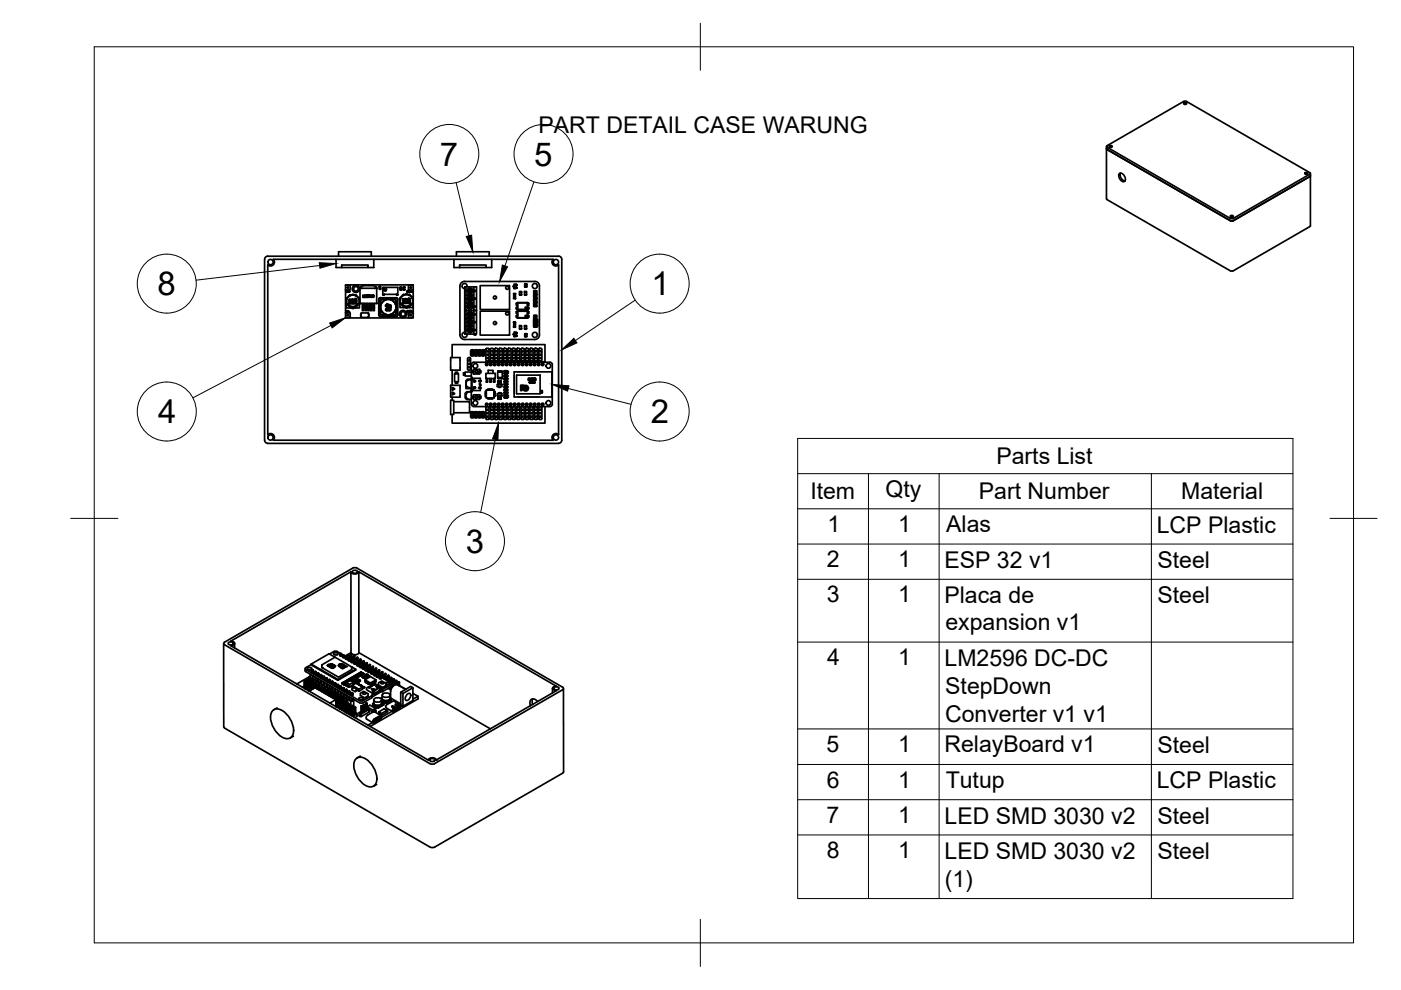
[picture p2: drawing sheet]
<svg xmlns="http://www.w3.org/2000/svg" width="297mm" height="210mm" viewBox="0 0 297 210" stroke-linecap="round" stroke-linejoin="round" font-family="sans-serif">
<defs><g id="words">
<g font-size="7">
<text x="93.3" y="35.2">7</text>
<text x="113.3" y="35.1">5</text>
<text x="33.4" y="62.6">8</text>
<text x="138.2" y="62.6">1</text>
<text x="33.5" y="89.8">4</text>
<text x="138" y="89.8">2</text>
<text x="98.8" y="117.2">3</text>
</g>
<g font-size="4.9">
<text x="114.2" y="28.3">PART DETAIL CASE WARUNG</text>
<text x="211.3" y="98.4">Parts List</text>
<text x="171.8" y="105.9">Item</text>
<text x="187.7" y="105.4">Qty</text>
<text x="207.5" y="105.9">Part Number</text>
<text x="250.4" y="105.9">Material</text>
<text x="175.5" y="112.8">1</text>
<text x="190.5" y="112.8">1</text>
<text x="200.6" y="112.9">Alas</text>
<text x="245.3" y="112.9">LCP Plastic</text>
<text x="175.3" y="120.3">2</text>
<text x="190.5" y="120.3">1</text>
<text x="200.2" y="120.4">ESP 32 v1</text>
<text x="245.4" y="120.4">Steel</text>
<text x="175.3" y="127.7">3</text>
<text x="190.5" y="127.7">1</text>
<text x="200.2" y="127.8">Placa de</text>
<text x="245.4" y="127.9">Steel</text>
<text x="200.4" y="133.7">expansion v1</text>
<text x="175.3" y="141">4</text>
<text x="190.5" y="141">1</text>
<text x="200.3" y="141.2">LM2596 DC-DC</text>
<text x="200.4" y="147.1">StepDown</text>
<text x="200.4" y="153">Converter v1 v1</text>
<text x="175.3" y="159.4">5</text>
<text x="190.5" y="159.5">1</text>
<text x="200.2" y="159.5">RelayBoard v1</text>
<text x="245.4" y="159.6">Steel</text>
<text x="175.3" y="167">6</text>
<text x="190.5" y="167">1</text>
<text x="200.5" y="167.1">Tutup</text>
<text x="245.3" y="167.1">LCP Plastic</text>
<text x="175.3" y="174.4">7</text>
<text x="190.5" y="174.5">1</text>
<text x="200.3" y="174.6">LED SMD 3030 v2</text>
<text x="245.4" y="174.6">Steel</text>
<text x="175.3" y="181.9">8</text>
<text x="190.5" y="181.9">1</text>
<text x="200.3" y="182.1">LED SMD 3030 v2</text>
<text x="245.4" y="182.1">Steel</text>
<text x="200.3" y="188">(1)</text>
</g>
</g></defs>
<!-- layer: Visible -->
<g fill="none" stroke="#000" stroke-width=".36">
<path d="M234.6 31.1v11l.1 .2M234.6 31.5l26.3 15.3h.5M235.3 30.9h.3l.2 .2-.4 .1-.2-.1zM237.4 36.7a1.16 1.16 0 0 1 1 1.8 1.16 1.16 0 0 1-1-1.8zM237.6 36.7a1.32 1.32 0 0 0 .9 1.7M251 21.8h.4l.2 .2-.4 .1-.2-.1zM276.7 36.6h.3l.3 .2-.4 .2-.3-.2zM277.7 36.6l-26.3-15.2-.4 .1-16.4 9.5 .1 .2 26.2 15.1h.5M277.7 37.4l-16.2 9.4M277.7 36.9l-16.2 9.4M277.7 36.6v.3M277.8 36.8v11.1l-.1 .1"/>
<path d="M277.8 37.3l-.1 .1M56.1 55v38.3M56.1 55a.63 .63 0 0 1 .7-.7h61.6a.67 .67 0 0 1 .7 .7v38.3a.67 .67 0 0 1-.7 .7M56.8 56.2v36a.84 .84 0 0 1 1.1 0 .84 .84 0 0 1 .1 1.1h59.3a.84 .84 0 0 1 0-1.1 .84 .84 0 0 1 1.1 0M71.2 55v1.7h1.3M71.8 54.3v-.9h6.9v.9M72.5 56.2h5.5v.5h-5.5zM79.2 55v1.7h-1.2M96.2 55v1.7h1.3M96.8 54.3v-.9h6.9v.9M97.5 56.2h5.6v.5h-5.6zM104.2 55v1.7h-1.1"/>
<path d="M117.3 55h-59.4a.84 .84 0 0 1 0 1.2 .84 .84 0 0 1-1.1 0M117.3 55a.84 .84 0 0 0 0 1.2 .84 .84 0 0 0 1.1 0M118.4 56.2v36M234.7 42.3l26.2 15.1M260.9 57.4h.5M260.9 45.7h.3l.3 .2-.4 .2-.3-.2zM277.7 48l-16.2 9.4M73.3 67.3h14.3M73.3 60.5h14.3M73.3 66.3h1v1h-1zM73.3 60.5h1v1h-1zM73.3 61.5v4.8"/>
<path d="M73.4 64.5v.8h.8M73.4 63.3v1.2M73.4 64.5h.2M73.4 65.9l.1 .3zM73.4 61.6l.1 .4zM73.6 61.6l.2 .3 .1-.3v.4l-.2-.3-.1 .3zM73.6 65.9l.2 .2 .1-.2v.3l-.2-.2-.1 .2zM73.6 63.3h-.2l.7-.8h1.4l.7 .8h-.2M73.8 64.4h2a1.09 1.09 0 0 1-2 0zM73.9 66.1h.2zM74 64.1l.4 .1-.3 .1zM74 63.8a.18 .18 0 0 1 .3-.1 .18 .18 0 0 1 .1 .3h-.4z"/>
<path d="M74 63.5a.19 .19 0 0 1 .3-.1 .19 .19 0 0 1 .1 .3h-.4zM74 61.7l.2 .1-.1 .1-.2-.1zM74 63.6h.4zM74.1 63.8l.3 .1-.3 .1zM74.2 62.5v.2M74.2 65.1v.2M74.2 65.3h1.2M74.6 63.4l.4 .2-.4 .1 .4-.1zM74.6 64.1l.1 .2 .1-.2 .2 .1-.1 .1v-.2l-.1 .2h-.2zM74.7 63.9h.3zM74.7 65.3v.1h.3v-.1M74.7 62.5v-.1h.3v.1"/>
<path d="M75.3 63.3l.3 .2h-.3v.1zM75.3 63.6l.3 .2-.3 .2 .3-.2zM75.3 64l.2 .1 .1-.1-.1 .2 .1 .1h-.3zM75.3 64.1l.1 .2zM75.4 62.5v.2M75.4 65.1v.2M76 64.5h.2M76.2 64.5v.8h-.8M76.2 63.3v1.2M76.3 61.1h.1M76.3 64.2v.1M76.3 64.2h.1"/>
<path d="M76.3 61.2h3.6M76.3 61.1v-.3l.7-.2h2.1l.8 .2v.3M76.3 61.1h.6M76.3 61.1v3.1M76.4 64.3h.4M76.6 66.4l-.1 .7 .1 .2M76.6 66.4h1.5M76.6 67.3h1.5M76.8 64.3v1.6h.3v-1.6M76.9 62.6l.1 .4h.2h-.3zM77.1 64.3h.3M77.3 62.6l.3 .4 .2-.4v.4l-.1-.4-.2 .4-.1-.4-.1 .4z"/>
<path d="M77.4 64.3v1.6h.3v-1.6M77.7 64.3h.3M77.9 62.6h.2l-.2 .4h.3h-.3l.2-.3h-.2zM78 64.3v1.6h.3v-1.6M78.1 67.1v.2M78.1 66.4v.2M78.1 67.1h.1M78.1 66.6h.1M78.1 66.6v.5M78.3 64.3h.2M78.3 62.6h.2h-.2l.2 .3-.1 .1-.2-.1 .2 .1 .1-.1-.3-.1zM78.5 64.3v1.6h.3v-1.6"/>
<path d="M78.6 62.6l.3 .1-.1 .3-.2-.1h.2l-.2-.1zM78.7 62.6l.1 .2zM78.8 64.3h.3M79 62.6l.3 .1-.2-.1-.1 .2h.2v.2l-.2-.1zM79.1 62.8l.1 .1-.1 .1zM79.1 64.3v1.6h.3v-1.6M79.3 61.1h.6M79.4 64.3h.4M79.9 64.2l-.1 .1M79.9 61.1v3.1M79.9 64.2h.1M80.4 63.3l.3-.2-.4 .4v3.3l.4 .3-.4-.3z"/>
<path d="M80.4 60.8h.3v.4h-.3zM80.4 60.7l.3 .1zM80.4 61.2l.3 .1zM80.4 60.7h.3M80.4 61.3h.3M80.6 61h.1M80.5 61h.1zM80.5 61l.1 .1zM80.5 61.1h.1zM80.5 60.9h.1zM80.6 60.9h.1M80.6 63.1h3.4l.3 .3v3.4l-.1 .2-3.6 .1"/>
<path d="M80.6 67.1h3.4M80.8 66a.46 .46 0 0 0 0 .7 .46 .46 0 0 0 .6 0M80.8 64.2a1.81 1.81 0 0 0 0 1.8M80.8 66v.1M80.8 64.2h.1M80.8 66a.41 .41 0 0 0 0 .7 .41 .41 0 0 0 .6-.1 1.83 1.83 0 0 0 1.8 0M80.8 66.1h.1M80.8 64.2a1.77 1.77 0 0 0 0 1.8M80.9 64.2h-.1M81.2 62.5h.2M81.3 61.1a.37 .37 0 0 0 .1 .6 .37 .37 0 0 0 .5-.2M81.3 61.1a.37 .37 0 0 1 .5-.1 .37 .37 0 0 1 .1 .5"/>
<path d="M81.3 61.2l.5 .5M81.4 66.6v.1M81.4 61l.5 .5M81.4 63.6a.46 .46 0 0 0-.6 0 .46 .46 0 0 0 0 .6M81.4 63.6v.1M81.4 66.7a1.81 1.81 0 0 0 1.8 0M81.4 63.6a1.81 1.81 0 0 1 1.8 0M81.5 62.4l-.1 .1M81.5 62.4l2.6 .1M81.5 62.4h-.1M81.7 64.9l1.1 .3 .1-.3v.5zM81.7 64.7h.3v-.3l.9 .3-.9 .1z"/>
<path d="M82.1 64.5l.4 .2h-.4zM82.7 65.4h-.7l-.3 .2 .3 .3h.7M82.7 65.5h-.7l-.2 .1 .2 .2h.7M82.7 65.4l.2 .2-.2 .3M82.7 65.5l.1 .1-.1 .2M83.2 63.6a.44 .44 0 0 1 .7 0 .44 .44 0 0 1 0 .6M83.2 63.6v.1M83.2 63.6a.41 .41 0 0 1 .6 0 .41 .41 0 0 1 0 .6M83.2 66.6h.1M83.2 63.6a1.77 1.77 0 0 0-1.8 0 .42 .42 0 0 0-.6 0 .42 .42 0 0 0 0 .6M83.8 64.2h.1M83.8 66.1h.1"/>
<path d="M83.8 66a.41 .41 0 0 1 0 .7 .41 .41 0 0 1-.6-.1M83.8 64.2a1.77 1.77 0 0 1 0 1.8M83.9 66l-.1 .1M83.9 66a.44 .44 0 0 1 0 .7 .44 .44 0 0 1-.7-.1M83.9 64.2a1.81 1.81 0 0 1 0 1.8M84 62.4h.1M84.1 62.5h.1M84.1 62.5h.2M84.3 63.5v3.3M84.3 60.9h-3.1v1.6M84.3 60.9v.1M84.3 62.5h.1"/>
<path d="M84.3 61v1.5M84.8 64.4v.8h.8M84.8 63.2v1.2M84.8 64.4h.2M84.8 61h.3v.3h-.3zM84.8 60.9l.3 .1zM84.8 61.3l.3 .1zM84.8 60.9h.3M84.8 61.4h.3M85 61.1h.1M84.9 61.1l.1 .1zM85 61.2h.1"/>
<path d="M84.9 61.2h.1zM84.9 61.3h.1zM84.9 61l.1 .1zM85 61h.1M85 63.2h-.2l.7-.8h1.3l.8 .8h-.2M85.2 64.3a1.09 1.09 0 0 0 2 0h-2M85.4 64l.3 .2v-.2v.3l-.2-.3-.1 .2zM85.4 63.7l.3 .2v-.2v.2l-.2-.2-.1 .2zM85.4 63.4a.19 .19 0 0 1 .3-.1 .19 .19 0 0 1 0 .3h-.3zM85.4 63.4l.3 .1-.3 .1zM85.5 61.3h.2M85.5 61h.3"/>
<path d="M85.5 61.4h.1M85.6 60.9v.5M85.6 60.9h-.1M85.6 65.2h1.1M85.6 62.4v.2M85.6 65v.2M85.7 60.9h.1M85.7 61.4h.1M85.7 61.4h-.1M85.7 60.9h-.1M85.7 60.9l.1 .1M85.7 61.3v.1"/>
<path d="M85.7 61.3h.1M85.7 60.9v.1M85.8 61.3l-.1 .1M85.8 61v.3M86 63.3l.4 .2-.4 .1 .3-.1zM86 63.7v.2l.3-.2 .1 .1-.1 .1v-.2l-.1 .2h-.2zM86 64h.1a.16 .16 0 0 1 .2 0 .16 .16 0 0 1 0 .3v-.2h-.3l.1 .2zM86 65.2h.3M86 62.4h.3M86.4 61.7h.1v.2h-.1zM86.4 65.9h.1v.3zM86.6 66.3h1v1h-1z"/>
<path d="M86.6 60.5h1v1h-1zM86.6 63.2l.4 .2-.4 .1zM86.6 63.5l.4 .2-.4 .2 .4-.2zM86.7 64l.3-.1-.2 .2 .2 .1h-.4zM86.7 65.8l.1 .4 .2-.4v.4l-.3-.1zM86.7 61.6l.1 .3 .2-.3-.1 .4-.2-.1zM86.7 64l.1 .2zM86.7 62.4v.2M86.7 65v.2M87 65.8h.3l-.1 .4zM87 61.6h.3l-.1 .4zM87.3 66l.2 .1z"/>
<path d="M87.3 61.8l.2-.1 .1 .1-.2 .1zM87.4 64.4h.2M87.6 64.4v.8h-.9M87.6 63.2v1.2M87.6 61.5v4.8M95.5 75.8h2v2.7h-2zM95.9 75.8v-2.7h19.6v3.6M95.9 78.5v3.2M96.4 79.3h.8v1.6h-.8zM96.5 79.3v-.4h.5v.4M97.5 71a.98 .98 0 0 0 1 1h14.9a.98 .98 0 0 0 1-1M97.5 71v-10.4a.95 .95 0 0 1 1-.9h14.9a.98 .98 0 0 1 1 .9v10.4"/>
<path d="M98.5 70.5a.54 .54 0 0 0-.5 .5 .54 .54 0 0 0 .6 .5 .54 .54 0 0 0 .4-.7M98.6 79.1h-.3v.5h.3M98.8 70.8h-.3v-10h2.5v5h-.5v5h-1.7v-5h-.3h2.5v5h-.5v.2h.4v-.2M98.8 60.8v5h1.7v-5M99 69.1h1.3v.2h-1.3zM99 67.4h1.3v.2h-1.3zM99 64.1h1.3v.2h-1.3zM99 62.4h1.3v.2h-1.3zM99 60.8a.54 .54 0 0 0-.4-.7 .54 .54 0 0 0-.6 .5 .54 .54 0 0 0 .5 .6M99.1 70.1h.1M99.1 68.4h.1M99.1 63.4h.1"/>
<path d="M99.1 66.7v.1M99.1 61.7v.1M99.1 69.9h.1M99.1 63.2v.1M99.1 66.6h.1M99.1 61.6h.1M99.1 69.9v.1M99.1 63.2v.2M99.1 66.6v.1M99.1 61.6v.1M99.1 70.1h.4M99.1 65.1h.4"/>
<path d="M99.1 68.4h.4M99.1 63.4h.4M99.1 66.8h.4M99.1 61.7h.4M99.1 69.9h.4M99.1 63.2h.4M99.1 66.6h.4M99.1 61.6h.4M99.1 76l.2-.2 .5 .2v2.3l-.2 .2-.5-.2zM99.1 64.9h.1M99.1 68.2h.1M99.2 64.9h.3"/>
<path d="M99.2 68.3h.3M99.4 76.3h.1v.2h-.1zM99.4 77.1h.1v.2h-.1zM99.4 77.8h.1v.2h-.1zM99.5 70.1h.1M99.5 65.1h.1M99.5 68.4h.1M99.5 61.7h.1M99.5 69.9h.1M99.5 64.9h.1M99.5 68.2h.1M99.5 66.5v.1"/>
<path d="M99.5 63.4l.1 .3M99.5 66.8l.1 .3M99.5 68.4v.1M99.5 61.8h.1M99.5 65.1v.1M99.5 68.5h.1M99.5 65.2l.2 .2M99.5 68.5l.2 .2M99.5 61.8l.2 .3M99.5 66.3v.2M99.5 69.6v.2M99.5 70.2v.2"/>
<path d="M99.5 69.8v.1M99.5 64.8h.1M99.5 66.5h.1M99.6 70.4h.1M99.6 67.1h.1M99.6 63.7h.1M99.7 69.6h-.1M99.7 64.6l-.2 .2M99.7 67.9l-.2 .3M99.7 62.9l-.2 .3M99.7 66.2l-.1 .1M99.7 61.2l-.2 .4"/>
<path d="M99.7 69.6h.1M99.7 64.6v.2M99.7 67.9v.3M99.7 62.9v.3M99.7 66.2v.1M99.7 61.2v.1M99.7 70.2v.2M99.7 65.2v.2M99.7 68.5v.2M99.7 63.7h.1M99.7 67v.1M99.7 61.8v.3"/>
<path d="M99.7 61.3v.2M99.7 63.5v.2M99.7 66.3v.2M99.7 66.8v.2M99.7 69.6v.2M99.7 69.9h.1M99.7 64.9h.1M99.7 68.2h.1M99.7 69.8l.1 .1M99.7 64.8h.1M99.7 63.1l.1 .1M99.7 66.5l.1 .1"/>
<path d="M99.7 61.5l.1 .1M99.8 70.1h-.1M99.8 65.1l-.1 .1M99.8 68.5h-.1M99.8 61.8h-.1M99.8 65.1h-.1M99.8 68.4l-.1 .1M99.8 63.4l-.1 .1M99.8 66.8h-.1M99.8 74.3l.1-.1h.4l.2 .1v1l-.2 .2h-.4l-.1-.2zM99.8 69.9h.1M99.8 64.9h.1"/>
<path d="M99.8 68.2h.1M99.8 63.2h.4M99.8 66.5v.1M99.8 61.6h.4M99.8 69.9h.4M99.8 64.9h.4M99.8 68.3h.4M99.8 66.6h.4M99.8 70.1h.3M99.8 65.1h.3M99.8 68.4h.3M99.8 61.7h.3"/>
<path d="M99.8 70.1h.1M99.8 65.1h.1M99.8 68.4h.1M99.8 61.7h.1M99.9 77.3v2.6l.2 .3M99.9 78.9h-1.3v.8h1.3M99.9 77.3l.1-.2 .4-.3h16.2l.3 .1 .2 .4M100 74.5h.2v.2h-.2zM100 75h.2v.2h-.2zM100.1 63.4h-.3M100.1 66.8h-.3M100.2 70.1h-.1"/>
<path d="M100.2 65.1h-.1M100.2 68.4h-.1M100.2 63.4h-.1M100.2 66.7l-.1 .1M100.2 61.7h-.1M100.2 64.9a.56 .56 0 0 0-.9-.3 .56 .56 0 0 0 .1 .9 .56 .56 0 0 0 .8-.4M100.2 68.3a.55 .55 0 0 0-.6-.5 .55 .55 0 0 0-.5 .6M100.2 61.6h.1M100.2 61.7v.1M100.2 63.2v.1M100.2 63.4h.1M100.2 66.6h.1"/>
<path d="M100.2 66.7v.1M100.2 68.4h.1M100.2 69.9h.1M100.2 70.1h.1M100.2 69.9a.56 .56 0 0 0-.6-.5 .56 .56 0 0 0-.5 .5M100.2 63.2a.56 .56 0 0 0-.6-.4 .56 .56 0 0 0-.5 .4M100.2 66.6a.56 .56 0 0 0-.6-.5 .56 .56 0 0 0-.5 .5M100.2 61.6a.56 .56 0 0 0-.6-.5 .56 .56 0 0 0-.5 .5M100.2 70.1a.56 .56 0 0 1-.6 .4 .56 .56 0 0 1-.5-.4M100.2 68.4a.56 .56 0 0 1-.6 .5 .56 .56 0 0 1-.5-.5M100.2 63.4a.56 .56 0 0 1-.6 .5 .56 .56 0 0 1-.5-.5M100.2 66.8a.56 .56 0 0 1-.6 .4 .56 .56 0 0 1-.5-.4"/>
<path d="M100.2 61.8a.56 .56 0 0 1-.6 .4 .56 .56 0 0 1-.5-.4M100.2 69.9v.1M100.2 64.9v.2M100.2 68.3v.1M100.2 63.2v.2M100.2 66.6v.1M100.2 61.6v.1M100.4 78.6h-.3v.4h.3M100.4 78.3h1.3v1h-1.3zM100.5 75.3h.1M100.5 74.3h.1M100.5 66.6l.2-.1 .1 .2-.1 .1-.2-.1"/>
<path d="M100.5 68.3l.2-.1 .1 .1-.1 .2-.2-.1M100.5 69.9l.2-.1 .1 .2-.1 .1-.2-.1M100.5 61.6l.2-.1 .1 .2-.1 .1-.2-.1M100.5 63.2h.2l.1 .1-.1 .2-.2-.1M100.5 64.9l.2-.1 .1 .2-.1 .1h-.2M100.5 74.3l.2-.1h.3l.2 .1v1l-.2 .2h-.3l-.2-.2zM100.8 74.5h.2v.2h-.2zM100.8 75h.2v.2h-.2zM101.2 75.3h.1M101.2 74.3h.1M101.3 74.3l.2-.1 .5 .1v1l-.2 .2-.5-.2zM101.6 74.5h.1v.2h-.1z"/>
<path d="M101.6 75h.1v.2h-.1zM101.7 78.6h.3v.4h-.3M101.8 66h6.2v5h-6.2zM101.8 60.6h6.2v5h-6.2zM102 75.3h.1M102 74.3h.1M102.1 74.3l.2-.1 .4 .1v1l-.1 .2-.5-.2zM102.3 74.5h.2v.2h-.2zM102.3 75h.2v.2h-.2zM103 77.1h.4l-.1 .2M103 79.2h2v1.1h-2zM103 74l.2-.2 .5 .2v2.4l-.2 .1h-.3l-.2-.1z"/>
<path d="M103.1 77.2h.2v.2h-.2zM103.1 77.2l-.2 .1 .1 .1M103.1 77.3l.3 .1M103.1 77.2h.2M103.3 74.4h.1v.2h-.1zM103.3 75.1h.1v.2h-.1zM103.3 75.8h.1v.2h-.1zM103.4 77.1a.26 .26 0 0 1 0 .3 .26 .26 0 0 1-.4 0l.1-.2M103.5 79.2v-.7h1v.7M103.7 76.4h.2M103.7 74h.2M103.8 77.1h.4l-.1 .2"/>
<path d="M103.9 77.2h.2v.2h-.2zM103.9 77.2l-.1 .1 .1 .1M103.9 77.3l.3 .1M103.9 74v2.4l.2 .1h.4l.1-.1v-2.4M103.9 74l.2-.2 .5 .2M103.9 77.2h.2M104.2 74.4h.2v.2h-.2zM104.2 75.1h.2v.2h-.2zM104.2 75.8h.2v.2h-.2zM104.2 77.1a.26 .26 0 0 1 0 .3 .26 .26 0 0 1-.4 0l.1-.2M104.6 76.4h.3M104.6 74h.3"/>
<path d="M104.7 77.1h.4l-.2 .2M104.8 77.2h.2v.2h-.2zM104.8 77.2l-.2 .1 .1 .1M104.8 77.3l.3 .1M104.8 77.2h.1M104.9 74l.2-.2 .5 .2v2.4l-.2 .1h-.3l-.2-.1zM105.1 77.1a.22 .22 0 0 1 0 .3 .22 .22 0 0 1-.3 0v-.2M105.1 75.8h.2v.2h-.2zM105.1 75.1h.2v.2h-.2zM105.1 74.4h.2v.2h-.2zM105.5 78.9h1v1.1h-1zM105.6 77.1h.3l-.1 .2"/>
<path d="M105.6 76.4h.2M105.6 74h.2M105.6 77.2h.2v.2h-.2zM105.6 77.2l-.1 .1 .1 .1M105.6 77.3l.3 .1M105.6 77.2h.2M105.7 78.7l-.1 .2M105.8 74l.2-.2 .5 .2v2.4l-.2 .1h-.3l-.2-.1zM105.9 77.1a.22 .22 0 0 1 0 .3 .22 .22 0 0 1-.3 0v-.2M106 75.8h.3v.2h-.3zM106 75.1h.3v.2h-.3zM106 74.4h.3v.2h-.3z"/>
<path d="M106.3 78.7l.1 .2M106.4 77.1h.3l-.1 .2M106.5 78.7h-.9M106.5 77.2h.2v.2h-.2zM106.5 77.2l-.2 .1 .1 .1M106.5 77.3l.2 .1M106.5 77.2h.1M106.5 76.4h.2M106.5 74h.2M106.7 74l.2-.2 .5 .2v2.4l-.1 .1h-.4l-.2-.1zM106.8 77.1a.22 .22 0 0 1 0 .3 .22 .22 0 0 1-.4 0l.1-.2M106.9 79.7v.1"/>
<path d="M106.9 78.7h.1M106.9 79.2h.1M106.9 78.7v.5M106.9 79.1h.3M106.9 78.8h.3M106.9 79.2l.1 .1M106.9 79.8l.1 .1M107 75.8h.2v.2h-.2zM107 75.1h.2v.2h-.2zM107 74.4h.2v.2h-.2zM107 78.6l-.1 .1M107 79.6l-.1 .1"/>
<path d="M107 79.3h.1M107 78.6h.1M107 79.9h.5M107 79.6h.5M107 79.6h.1M107 79.9h.1M107.1 79.9h-.1M107.1 79.6v.3M107.1 79.9h.1M107.1 78.6l.1 .1M107.2 79.2l-.1 .1M107.2 78.7v.5"/>
<path d="M107.2 79.2h.1M107.3 77.1h.3l-.1 .2M107.3 77.2h.2v.2h-.2zM107.3 77.2l-.1 .1 .1 .1M107.3 78.7h.1M107.3 79.2h.1M107.3 77.3l.3 .1M107.3 78.7v.5M107.3 79.1h.3M107.3 77.2h.2M107.3 78.8h.1M107.3 79.2l.1 .1"/>
<path d="M107.4 79.2h-.1M107.4 78.8h.2M107.4 79.3h.1M107.4 78.6h.1M107.4 78.6l-.1 .1M107.4 79.6v.3M107.4 76.4h.3M107.4 74h.3M107.5 79.9h.1M107.5 79.6h.1M107.5 78.6l.1 .1M107.5 79.6l.1 .1"/>
<path d="M107.6 79.2h.1M107.6 77.1a.22 .22 0 0 1 0 .3 .22 .22 0 0 1-.3 0v-.2M107.6 78.7h.1M107.6 79.2l-.1 .1M107.6 79.8l-.1 .1M107.6 78.7v.5M107.6 79.7v.1M107.7 74l.1-.2 .6 .2v2.4l-.2 .1h-.4l-.1-.1zM107.9 75.8h.2v.2h-.2zM107.9 75.1h.2v.2h-.2zM107.9 74.4h.2v.2h-.2zM108.1 77.1h.3l-.1 .2"/>
<path d="M108.2 77.2h.2v.2h-.2zM108.2 77.2l-.2 .1 .1 .1M108.2 77.3l.2 .1M108.2 77.2h.1M108.4 76.4h.2M108.4 74h.2M108.5 77.1a.22 .22 0 0 1 0 .3 .22 .22 0 0 1-.4 0l.1-.2M108.6 74l.2-.2 .5 .2v2.4l-.2 .1h-.3l-.2-.1zM108.9 75.8h.2v.2h-.2zM108.9 75.1h.2v.2h-.2zM108.9 74.4h.2v.2h-.2zM108.9 68.3l.4 .1z"/>
<path d="M108.9 69.3l.4 .1zM108.9 63.2l.4 .1zM108.9 62.2l.4 .1zM108.9 60.6v.2M108.9 70.8v.1M108.9 68.8h.4M108.9 68.5h.4M108.9 68.6h.4M108.9 62.8h.4M108.9 63.1h.4M108.9 63h.4M108.9 62.3v.9"/>
<path d="M108.9 68.4v.9M108.9 77.1h.4l-.1 .2M109 70.4h.4v1h-.4zM109 60.2h.4v1h-.4zM109 70.8h-.2l.2 .1M109 60.6h-.2v.2h.2M109 77.2h.2v.2h-.2zM109 77.2l-.1 .1 .1 .1M109 77.3l.3 .1M109 77.2h.2M109 78.8h8v5.4h-8zM109.3 62.3v.9"/>
<path d="M109.3 68.4v.9M109.3 76.4h.3M109.3 74h.3M109.3 77.1a.22 .22 0 0 1 0 .3 .22 .22 0 0 1-.3 0v-.2M109.4 70.5h.2l-.2 .1M109.4 71.1h.2v.2h-.2M109.4 60.3h.2v.2h-.2M109.4 61h.2l-.2 .1M109.5 66.2h.1M109.5 64.4h.1M109.5 67.2v.1l.1-.1M109.5 67.2h.2v.3h2.2"/>
<path d="M109.5 65.4v.1l.1-.1M109.5 65.4h.2v.3h2.2M109.5 60.3v.2M109.5 61v.1M109.5 70.5v.1M109.5 71.1v.2M109.5 79.6v3.9M109.6 74l.1-.2 .5 .2v2.4l-.2 .1-.4-.1zM109.6 66.2l-.1-.1v.4h.2v.4h-.2v.3M109.6 64.4l-.1-.1v.4h.2v.4h-.2v.3M109.6 79.5h4.9v4M109.7 67.5h2.2"/>
<path d="M109.7 65.9l2.1 .1M109.7 65.7h2.2M109.7 64.1l2.1 .1M109.8 64.2v1.4M109.8 66v1.4M109.8 77.1h.3l-.1 .2M109.8 75.8h.2v.2h-.2zM109.8 75.1h.2v.2h-.2zM109.8 74.4h.2v.2h-.2zM109.9 77.2h.2v.2h-.2zM109.9 77.2l-.2 .1 .1 .1M109.9 77.3l.2 .1"/>
<path d="M109.9 77.2h.1M110.1 77.1a.22 .22 0 0 1 .1 .3 .22 .22 0 0 1-.4 0l.1-.2M110.2 69h.4v.2h-.4zM110.2 62.4h.4v.2h-.4zM110.2 69.7h.4v.1h-.4zM110.2 61.8h.4v.1h-.4zM110.2 61.9h.4v.5h-.4zM110.2 69.2v.5M110.2 76.4h.3M110.2 74h.3M110.5 74l.2-.2 .4 .2v2.4l-.1 .1-.5-.1zM110.6 69.2v.5"/>
<path d="M110.6 77.1h.4l-.1 .2M110.7 77.2h.2v.2h-.2zM110.7 77.2l-.1 .1v.1M110.7 77.3l.3 .1M110.7 75.8h.2v.2h-.2zM110.7 75.1h.2v.2h-.2zM110.7 74.4h.2v.2h-.2zM110.7 77.2h.2M111 77.1a.22 .22 0 0 1 0 .3 .22 .22 0 0 1-.3 0v-.2M111.1 76.4h.3M111.1 74h.3M111.2 69h.4v.2h-.4z"/>
<path d="M111.2 61.8h.4v.1h-.4zM111.2 69.7h.4v.1h-.4zM111.2 62.4h.4v.2h-.4zM111.2 61.9v.5M111.2 69.2v.5M111.3 70.9l.4-.1v.6h-.4l.4-.1h-.4M111.3 60.3l.4-.1v.6l-.4-.1M111.3 70.9h.4zM111.3 60.3h.4zM111.3 60.7h.4zM111.3 70.9v.4zM111.3 60.3v.4z"/>
<path d="M111.4 74l.2-.2 .5 .2v2.4l-.2 .1h-.3l-.2-.1zM111.5 77.1l.2-.1 .1 .2M111.5 77.2h.3v.2h-.3zM111.5 77.2l-.1 .1 .1 .1M111.6 77.3l.2 .1M111.6 77.2h.1M111.6 61.9v.5M111.6 69.2v.5M111.7 75.8h.1v.2h-.1zM111.7 75.1h.1v.2h-.1zM111.7 74.4h.1v.2h-.1zM111.7 60.3v.4"/>
<path d="M111.7 70.9v.4M111.8 77.2l-.1 .1M111.8 77.1a.22 .22 0 0 1 .1 .3 .22 .22 0 0 1-.4 0v-.2M111.9 65.9h-2.2v.3h-.1M111.9 65.9l-.1 1.5M111.9 64.1h-2.2v.3h-.1M111.9 64.1l-.1 1.5M111.9 64.1v.3h.1M111.9 65.9v.3h.1M112 66.2l.1-.1v.4h-.2v.4h.2v.3M112 66.2h.1M112 64.4l.1-.1v.4h-.2v.4h.2v.3"/>
<path d="M112 64.4h.1M112 67.2v.1l.1-.1M112 67.2h.1M112 65.4v.1l.1-.1M112 65.4h.1M112 67.2h-.1v.3M112 65.4h-.1v.3M112.1 76.4h.3M112.1 74h.3M112.3 77.1l.2-.1 .1 .2M112.4 74l.1-.2 .5 .2v2.4l-.1 .1h-.4l-.1-.1zM112.4 77.2h.2v.2h-.2z"/>
<path d="M112.4 77.2l-.2 .1 .1 .1M112.4 77.3l.3 .1M112.4 77.2h.2M112.6 75.8h.2v.2h-.2zM112.6 75.1h.2v.2h-.2zM112.6 74.4h.2v.2h-.2zM112.6 77.2v.1M112.7 77.1a.22 .22 0 0 1 0 .3 .22 .22 0 0 1-.3 0v-.2M113 76.4h.3M113 74h.3M113.2 68.2h.2v-.2h.4v.2h.2M113.2 68.2v1.1h.8v-1.1"/>
<path d="M113.2 66.9h.6l-.1 .8-.5-.1zM113.2 66.9h.6M113.2 67.8h.6h-.6v.6M113.2 68.6v.7h.6h-.6M113.2 64.9h.6M113.2 63.4h.6v.7h-.6zM113.2 64.1h.6M113.2 62.6h.6v.6h-.6zM113.2 63.2h.6M113.2 62.4h.6M113.2 62.6h.6M113.2 63.4h.6"/>
<path d="M113.2 67.8v.4M113.2 67.8h.8v.4M113.2 68.8h.2M113.2 67.6h.6M113.2 64.3h.6M113.2 61.7h.6M113.2 77.1l.1-.1 .2 .2M113.2 77.2h.3v.2h-.3zM113.2 77.2l-.1 .1 .1 .1M113.2 64.2l.6 .1v.6h-.6zM113.2 61.6l.6 .1v.7h-.6zM113.3 77.3l.2 .1"/>
<path d="M113.3 77.2h.1M113.3 74l.2-.2 .5 .2v2.4l-.2 .1h-.3l-.2-.1zM113.4 68.2v.9M113.4 69.1h.4h-.2M113.4 68.8l.1 .1M113.4 67.2h.1M113.4 68.4h.2M113.4 68.5h.2M113.4 68.6h.2M113.4 68v.1M113.4 68.8v.1M113.4 61.9v.3"/>
<path d="M113.4 62.8v.2M113.4 63.6v.3M113.4 64.5v.2M113.4 67.2v.2M113.4 68.1h.1zM113.4 68.1h.1M113.4 68.9l.1 .1zM113.4 67.2l.1 .1zM113.4 67.3h.1M113.4 63.7l.1 .1zM113.4 63.7h.1M113.4 63.8l.2 .1"/>
<path d="M113.4 62.9h.1zM113.4 62.9h.1M113.4 62.9l.2 .1M113.4 62l.1 .1zM113.4 62h.1M113.4 62.1l.2 .1M113.4 64.6h.1zM113.4 64.6h.1M113.4 64.6l.2 .1M113.4 69v.1M113.5 77.2l-.1 .1M113.5 75.8h.2v.2h-.2z"/>
<path d="M113.5 75.1h.2v.2h-.2zM113.5 74.4h.2v.2h-.2zM113.5 68.1l.1 .1M113.5 69l.1 .1M113.5 63.8l.1 .1M113.5 62.9l.1 .1M113.5 62.1l.1 .1M113.5 64.6l.1 .1M113.5 77.1a.22 .22 0 0 1 0 .3 .22 .22 0 0 1-.3 0v-.2M113.6 61.9v.3M113.6 62.8v.2M113.6 63.6v.3"/>
<path d="M113.6 64.5v.2M113.6 67.2v.2M113.6 68.8v.3M114 76.4h.2M114 74h.2M114 68.8h-.2v.3v-1.1h-.2v1.1M114 77.1l.2-.1 .1 .2M114.1 77.2h.2v.2h-.2zM114.1 77.2l-.2 .1 .1 .1M114.1 77.3l.3 .1M114.1 77.2h.2M114.2 74l.2-.2 .5 .2v2.4l-.2 .1h-.3l-.2-.1z"/>
<path d="M114.3 77.2v.1M114.4 77.1a.22 .22 0 0 1 0 .3 .22 .22 0 0 1-.3 0v-.2M114.4 75.8h.3v.2h-.3zM114.4 75.1h.3v.2h-.3zM114.4 74.4h.3v.2h-.3zM114.5 79.5h.1M114.9 77.1l.1-.1 .1 .2M114.9 77.2h.2v.2h-.2zM114.9 77.2l-.1 .1 .1 .1M115 77.3l.2 .1M115 77.2h.1M115.1 77.2v.1"/>
<path d="M115.2 77.1a.22 .22 0 0 1 0 .3 .22 .22 0 0 1-.3 0v-.2M115.5 76.7l-12.5 .1M115.5 76.7v.1M117.1 77.3v8.4M56.1 93.3a.67 .67 0 0 0 .7 .7M56.8 94h61.6M95.5 84.9h.7v3h-.7zM95.5 81.7h2v2.5h-2zM95.9 83.2h.1v.2h.4v.1h-.4v.2h-.1zM95.9 82.2h.1v.2h.4v.1h-.4v.2h-.1zM95.9 84.2v.7M96.2 85.2h3.3v2.3h-3.3"/>
<path d="M96.5 80.9v.4h.5v-.4M99.8 87.4l.1-.1 .6 .1v1l-.2 .2h-.4l-.1-.2zM99.9 80.2v.3M99.9 82.5v.3M99.9 80.3h.1M99.9 80.4h-.8l-.3 .3v1.7h1.1M99.9 80.6v1.8M99.9 83.1v2.6M99.9 83.1a.84 .84 0 0 0-1.1 .8 .84 .84 0 0 0 1.1 .8M99.9 80.6a.84 .84 0 0 0-1.1 .8 .84 .84 0 0 0 1.1 .7M99.9 82.5h.2v.4l-.2 .2M99.9 85.7l.1 .2 .4 .3h16.2l.4-.3 .1-.2"/>
<path d="M99.9 82.4h.2M99.9 80.6h.2v1.8M99.9 80.2h.2M100 88.1h.2v.2h-.2zM100 87.6h.2v.2h-.2zM100 83.1h-1l-.4 .3v1l.4 .3h.9M100.1 80.5v.1M100.1 82.4v.1M100.1 80.2h1.7v2.1M100.1 80.2v.3h-.2M100.4 84h-.3v.4h.3M100.4 83.7h1.3v1h-1.3z"/>
<path d="M100.5 82.4h.1M100.5 81h.1M100.5 82h.1M100.5 80.6h.1M100.5 88.4h.1M100.5 87.4h.1M100.5 87.4l.2-.1 .5 .1v1l-.2 .2h-.3l-.2-.2zM100.6 82.1l-.1-.1v.4M100.6 82.3v.1M100.6 80.7l-.1-.1v.4M100.6 80.9v.1M100.6 82h.1"/>
<path d="M100.6 80.6h.1M100.6 82.1h.2v.2h-.2M100.6 80.7h.2v.2h-.2M100.8 88.1h.2v.2h-.2zM100.8 87.6h.2v.2h-.2zM101.2 88.4h.1M101.2 87.4h.1M101.3 87.4l.2-.1 .5 .1v1l-.2 .2-.5-.2zM101.6 88.1h.1v.2h-.1zM101.6 87.6h.1v.2h-.1zM101.7 84h.3v.4h-.3M101.7 81.7l.1-.4h-.1v.4h.1"/>
<path d="M101.7 80.7v.2M101.7 82.1v.2M101.7 81.6h.1M101.8 82.1h-.3v.2h.3M101.8 80.7h-.3v.2h.3M101.8 82.3v.5h-1.9M102 88.4h.1M102 87.4h.1M102.1 87.4l.2-.1 .4 .1v1l-.1 .2-.5-.2zM102.3 88.1h.2v.2h-.2zM102.3 87.6h.2v.2h-.2zM102.9 85.7l.2-.2h.2v.3"/>
<path d="M103 85.7v.2M103 85.6h.1M103.1 85.6h.2v.2h-.2zM103.1 85.6l.2 .1M103.1 85.7l-.1 .2h.4M103.1 83.3h-.2l.2 .1M103.1 83.2h-.2h.2M103.1 83h-.2l.2 .1M103.1 84h-.2l.2 .1M103.1 83.8h-.2l.2 .1M103.1 83.7h-.2h.2M103.1 83.5h-.2l.2 .1"/>
<path d="M103.1 85.8h.2M103.1 82.7h1.7v1.7h-1.7zM103.1 80.9l.3 .1zM103.1 80.3v.6M103.3 88.2h.1v.2h-.1zM103.3 87.5h.1v.2h-.1zM103.3 86.8h.1v.2h-.1zM103.4 85.6v.1M103.4 80.3v.6M103.4 84.4v.2l.1-.2M103.4 82.7v-.2l.1 .2M103.4 85.7l-.1 .1"/>
<path d="M103.6 84.4v.2v-.2M103.6 82.7v-.2v.2M103.7 86.4l-.2-.2h-.3l-.2 .2v2.4l.2 .1h.3l.2-.1M103.7 86.4v2.4M103.7 88.8h.2M103.7 86.4h.2M103.7 84.4v.2l.1-.2M103.7 82.7v-.2l.1 .2M103.8 85.7l.1-.2h.2v.3M103.8 85.7l.1 .2M103.8 85.6h.1M103.9 80.3v.7h.3l-.3-.1"/>
<path d="M103.9 84.4v.2l.1-.2M103.9 82.7v-.2l.1 .2M103.9 85.6h.2v.2h-.2zM103.9 85.6l.2 .1M103.9 85.7l-.1 .2h.4M103.9 86.4l.2-.2h.4l.1 .2M103.9 85.8h.2M103.9 88.8l.2 .1h.4l.1-.1M103.9 86.4v2.4M104.1 84.4v.2v-.2M104.1 82.7v-.2v.2M104.2 80.3v.6"/>
<path d="M104.2 88.2h.2v.2h-.2zM104.2 87.5h.2v.2h-.2zM104.2 86.8h.2v.2h-.2zM104.2 85.6l.1 .1M104.2 82.7v-.2l.1 .2M104.2 84.4v.2l.1-.2M104.3 85.7l-.2 .1M104.4 82.7v-.2l.1 .2M104.4 84.4v.2l.1-.2M104.6 85.7l.2-.2h.2v.3M104.6 86.4v2.4M104.6 88.8h.3"/>
<path d="M104.6 86.4h.3M104.6 85.7l.1 .2M104.6 80.3v.7h.3l-.3-.1M104.7 85.9h.4M104.7 85.6h.1M104.8 85.6h.2v.2h-.2zM104.8 85.6l.1 .1M104.8 83h.2l-.2 .1M104.8 84h.2l-.2 .1M104.8 83.2h.2h-.2M104.8 83.3h.2l-.2 .1M104.8 83.5h.2l-.2 .1"/>
<path d="M104.8 83.7h.2h-.2M104.8 83.8h.2l-.2 .1M104.8 85.7l-.1 .2M104.8 85.8h.1M104.9 86.4l.2-.2h.3l.2 .2M104.9 88.8l.2 .1h.3l.2-.1M104.9 86.4v2.4M104.9 80.3v.6M105.1 85.6v.1M105.1 88.2h.2v.2h-.2zM105.1 87.5h.2v.2h-.2zM105.1 86.8h.2v.2h-.2z"/>
<path d="M105.1 85.7l-.1 .1M105.4 83.4h1v.5h-1zM105.4 81.5h1v.5h-1zM105.5 85.7l.1-.2h.2v.3M105.5 85.7l.1 .2M105.5 83.9v.1h.3v-.1M105.5 81.4v.1M105.5 81.4h.1M105.6 85.6h.1M105.6 80l.1 .2M105.6 84.4v.2zM105.6 80.8v.2z"/>
<path d="M105.6 81.4h.1M105.6 86.4v2.4M105.6 88.8h.2M105.6 86.4h.2M105.6 84.6h.1M105.6 81h.1M105.6 83.9h.1M105.6 85.6h.2v.2h-.2zM105.6 85.6l.2 .1M105.6 80.8h.1M105.6 81.1h.1M105.6 84.3h.1"/>
<path d="M105.6 84.7h.1M105.6 84.3v.1M105.6 85.7v.3l.3-.1M105.6 84.6h.6M105.6 84.4h.6M105.6 81h.6M105.6 80.8h.6M105.6 81.5h.1M105.6 85.8h.2M105.7 84.3l-.1 .1M105.7 84.3v.1M105.7 80.8h.1"/>
<path d="M105.7 84.6h.1M105.7 81h.1M105.7 81.4h.1M105.8 84.4v.2M105.8 80.8v.2M105.8 81.4v.1M105.8 81h.1M105.8 83.3v.1M105.8 82v.1M105.8 86.4l.2-.2h.3l.2 .2M105.8 88.8l.2 .1h.3l.2-.1M105.8 86.4v2.4"/>
<path d="M105.8 83.3h.2l.1 .1M105.8 82.1h.2M105.9 82h.1M105.9 85.6l.1 .1M105.9 83.4h.1M106 82h-.1M106 85.7l-.2 .1M106 84.4v.2M106 80.8v.2M106 82v.1M106 88.2h.3v.2h-.3zM106 87.5h.3v.2h-.3z"/>
<path d="M106 86.8h.3v.2h-.3zM106.1 83.9v.1h.2M106.1 81.5v-.1h.2v.1M106.1 84.6h.1M106.1 81h.1M106.2 80.8h.1M106.2 81.1h.1M106.2 84.3h.1M106.2 84.7h.1M106.2 84.3l-.1 .1M106.2 80.8h-.1M106.2 84.3v.3"/>
<path d="M106.2 83.9h.1M106.2 81.5h.1M106.2 84.3l.1 .1M106.2 80.8v.2M106.2 84.4v.2M106.3 84.6h-.1M106.3 85.7l.2-.2h.2v.3M106.3 84h.1M106.3 83.9v.1M106.3 85.7l.1 .2M106.4 85.6h.1M106.4 80l-.1 .2"/>
<path d="M106.5 80.2h-.9M106.5 85.6h.2v.2h-.2zM106.5 85.6l.1 .1M106.5 85.7v.3l.2-.1M106.5 85.8h.1M106.5 86.4v2.4M106.5 88.8h.2M106.5 86.4h.2M106.7 86.4l.2-.2h.4l.1 .2M106.7 88.8l.2 .1h.4l.1-.1M106.7 86.4v2.4M106.8 85.6v.1"/>
<path d="M106.8 85.7l-.1 .1M106.9 80.3v.1M106.9 80.8v.2M106.9 81.4v.2M106.9 82v.1M106.9 82.6v.1M106.9 83.2v.1M106.9 83.7v.1M106.9 84.3h.1M106.9 82.1l.1 .1M106.9 83.8v.5M106.9 84.2h.3"/>
<path d="M106.9 83.9h.3M106.9 82v.2M106.9 82.6v.2M106.9 80.4l.1 .1M106.9 81h.1M106.9 81.6h.1M106.9 82.7l.1 .1M106.9 84.3l.1 .1M106.9 83.3l.1 .1M106.9 83.8h.1M106.9 84.2v.1M107 88.2h.2v.2h-.2z"/>
<path d="M107 87.5h.2v.2h-.2zM107 86.8h.2v.2h-.2zM107 80.2h-.1M107 80.8h-.1M107 81.3l-.1 .1M107 81.9l-.1 .1M107 82.5l-.1 .1M107 83.7h-.1M107 83.1l-.1 .1M107 80.5h.5M107 80.2h.5M107 81h.5"/>
<path d="M107 80.8h.5M107 81.6h.5M107 82.2h.5M107 82h.5M107 82.8h.5M107 84.4h.1M107 83.7h.1M107 83.4h.5M107 83.1h.5M107 82.8h.1M107 80.2h.1M107 80.5h.1"/>
<path d="M107 80.8h.1M107 81.1h.1M107 81.7h.1M107 81.9h.1M107 82.2h.1M107 83.1h.1M107 83.4h.1M107 81.4h.5M107 82.5h.5M107 81.3l.1 .1M107 82.5h.1M107.1 80.5h-.1"/>
<path d="M107.1 81h-.1M107.1 81.6h-.1M107.1 82.2h-.1M107.1 82.8h-.1M107.1 83.4h-.1M107.1 80.2v.2M107.1 80.8v.2M107.1 81.4v.2M107.1 82v.2M107.1 82.5v.3M107.1 83.1v.3M107.1 80.4v.1"/>
<path d="M107.1 81h.1M107.1 81.6h.1M107.1 82.8h.1M107.1 83.4h.1M107.1 83.7h.1M107.2 85.7l.1-.2h.2v.3M107.2 85.7l.1 .2M107.2 84.2v.1M107.2 83.8h.1M107.2 84.3l-.1 .1M107.2 83.7v.6M107.2 84.3h.1"/>
<path d="M107.3 85.6h.1M107.3 85.6h.2v.2h-.2zM107.3 85.6l.2 .1M107.3 83.7v.1M107.3 84.3h.1M107.3 85.7v.3l.3-.1M107.3 83.8v.5M107.3 84.2h.3M107.3 85.8h.2M107.3 83.9h.1M107.3 84.3l.1 .1M107.3 83.8h.1"/>
<path d="M107.4 84.2l-.1 .1M107.4 83.9h.2M107.4 84.4h.1M107.4 83.7h.1M107.4 83.7h-.1M107.4 80.2v.3M107.4 80.8v.2M107.4 81.4v.2M107.4 82v.2M107.4 82.5v.3M107.4 83.1v.3M107.4 86.4v2.4"/>
<path d="M107.4 88.8h.3M107.4 86.4h.3M107.5 80.5h.1M107.5 81h.1M107.5 81.6h.1M107.5 82.2h.1M107.5 82.8h.1M107.5 83.4h.1M107.5 80.2h.1M107.5 80.8h.1M107.5 81.3v.1M107.5 81.9h.1"/>
<path d="M107.5 82.5h.1M107.5 83.1h.1M107.5 81.1h.1M107.5 81.4h.1M107.5 81.7h.1M107.5 81.3l.1 .1M107.5 81.9l.1 .1M107.5 82.5l.1 .1M107.5 83.7h.1M107.5 83.1l.1 .1M107.6 84.2v.1M107.6 85.6l.1 .1"/>
<path d="M107.6 80.4l-.1 .1M107.6 81h-.1M107.6 81.6h-.1M107.6 82.1l-.1 .1M107.6 82.7l-.1 .1M107.6 83.8h.1M107.6 84.3l-.1 .1M107.6 83.3l-.1 .1M107.6 80.3v.1M107.6 80.8v.2M107.6 81.4v.2M107.6 82v.2"/>
<path d="M107.6 82.6v.2M107.6 83.7v.6M107.6 83.2v.1M107.6 82v.1M107.6 82.6v.1M107.6 84.3h.1M107.7 85.7l-.2 .1M107.7 86.4l.1-.2h.4l.2 .2M107.7 88.8l.1 .1h.4l.2-.1M107.7 86.4v2.4M107.9 88.2h.2v.2h-.2zM107.9 87.5h.2v.2h-.2z"/>
<path d="M107.9 86.8h.2v.2h-.2zM108 85.7l.2-.2h.2v.3M108 85.7l.1 .2M108.1 85.6h.1M108.2 85.6h.2v.2h-.2zM108.2 85.6l.1 .1M108.2 85.7v.3l.2-.1M108.2 85.8h.1M108.4 86.4v2.4M108.4 88.8h.2M108.4 86.4h.2M108.5 85.6v.1"/>
<path d="M108.5 85.7l-.1 .1M108.6 86.4l.2-.2h.3l.2 .2M108.6 88.8l.2 .1h.3l.2-.1M108.6 86.4v2.4M108.9 85.7l.1-.2h.2v.3M108.9 88.2h.2v.2h-.2zM108.9 87.5h.2v.2h-.2zM108.9 86.8h.2v.2h-.2zM108.9 85.7l.1 .2M108.9 85.6h.1M109 85.6h.2v.2h-.2zM109 85.6l.2 .1"/>
<path d="M109 85.7v.3l.3-.1M109 85.8h.2M109.3 86.4v2.4M109.3 88.8h.3M109.3 86.4h.3M109.3 85.6l.1 .1M109.4 85.7l-.2 .1M109.5 83.4h5M109.6 86.4l.1-.2 .5 .2M109.6 88.8l.1 .1 .5-.1M109.6 86.4v2.4M109.7 85.7l.2-.2h.1l.1 .3"/>
<path d="M109.7 85.7l.1 .2M109.8 85.9h.3M109.8 85.6h.1M109.8 88.2h.2v.2h-.2zM109.8 87.5h.2v.2h-.2zM109.8 86.8h.2v.2h-.2zM109.9 85.6h.2v.2h-.2zM109.9 85.6l.1 .1M109.9 85.7l-.1 .2M109.9 85.8h.1M110.1 85.6l.1 .1M110.2 85.7l-.1 .1"/>
<path d="M110.2 86.4v2.4M110.2 88.8h.3M110.2 86.4h.3M110.4 81.7h.6v.2h-.4v.3h.3a.59 .59 0 0 1 .6-.5 .59 .59 0 0 1 .5 .5h-.3a.26 .26 0 0 0-.4 0 .26 .26 0 0 0 .1 .4 .26 .26 0 0 0 .3-.3h.3a.59 .59 0 0 1-.5 .6 .59 .59 0 0 1-.7-.5h-.2v.4h-.2zM110.5 86.4l.2-.2 .4 .2M110.5 88.8l.2 .1 .4-.1M110.5 86.4v2.4M110.6 85.7l.1-.2h.2v.3M110.6 85.7v.2M110.6 85.9h.4M110.6 85.6h.1M110.7 85.6h.2v.2h-.2z"/>
<path d="M110.7 85.6l.2 .1M110.7 85.7l-.1 .2M110.7 88.2h.2v.2h-.2zM110.7 87.5h.2v.2h-.2zM110.7 86.8h.2v.2h-.2zM110.7 85.8h.2M111 85.6l.1 .1M111.1 85.7l-.2 .1M111.1 86.4v2.4M111.1 88.8h.3M111.1 86.4h.3M111.3 82.1l.4 .1h-.3v.2l.3-.1a.24 .24 0 0 1-.4 .2 .24 .24 0 0 1 0-.4z"/>
<path d="M111.4 86.4l.2-.2h.3l.2 .2M111.4 88.8l.2 .1h.3l.2-.1M111.4 86.4v2.4M111.4 85.7l.1 .2M111.5 85.9h.3M111.5 85.6l.2 .1M111.5 85.6h.3v.2h-.3zM111.6 85.7l-.1 .2M111.6 85.8h.1M111.7 88.2h.1v.2h-.1zM111.7 87.5h.1v.2h-.1zM111.7 86.8h.1v.2h-.1z"/>
<path d="M111.8 85.6l-.3-.1-.1 .2M111.8 85.6v.2M111.8 85.6l.1 .1M111.9 85.7l-.1 .1M112.1 86.4v2.4M112.1 88.8h.3M112.1 86.4h.3M112.1 80.3l.2 .2v-.2l.2 .2 .1-.2-.1 .3-.1-.2-.2 .2zM112.2 80.2h1.2l.1 .1M112.2 80.2l-.2 .1 .1 .4h1.3M112.2 81.1l.1 .1zM112.3 85.7v.2"/>
<path d="M112.3 85.9h.4M112.3 85.6l.3 .1M112.4 81.1v.1zM112.4 86.4l.1-.2h.4l.1 .2M112.4 88.8l.1 .1h.4l.1-.1M112.4 86.4v2.4M112.4 81.1v.1M112.4 85.6h.2v.2h-.2zM112.4 85.7l-.1 .2M112.4 85.8h.2M112.5 81.1v.1zM112.5 81.1h.1"/>
<path d="M112.6 88.2h.2v.2h-.2zM112.6 87.5h.2v.2h-.2zM112.6 86.8h.2v.2h-.2zM112.6 85.6l-.2-.1-.2 .2M112.6 85.6v.2M112.6 81.1h.1M112.7 80.4l.1 .2zM112.7 80.3h.1M112.7 85.6l.1 .1M112.8 81.1h.1M112.7 81.1h.1M112.7 81l.1 .1"/>
<path d="M112.8 85.7l-.2 .1M112.8 80.3l-.1 .4M112.8 81.1l.1 .1zM112.9 81.1h.1M112.9 80.2l-.1 .1M112.9 81.1l.1 .1zM113 81.1h.1M113 80.3h.2l-.1 .1h.1l-.1 .2zM113 81.1l.2 .1zM113 86.4v2.4M113 88.8h.3M113 86.4h.3"/>
<path d="M113.1 85.7l.1 .2M113.2 85.9h.3M113.2 85.6l.2 .1M113.3 81.1h.1M113.2 85.6h.3v.2h-.3zM113.3 85.7l-.1 .2M113.3 85.8h.1M113.3 80.4l.1 .2zM113.4 80.3h.1M113.3 86.4l.2-.2h.3l.2 .2M113.3 88.8l.2 .1h.3l.2-.1M113.3 86.4v2.4"/>
<path d="M113.3 81.1l.1 .1zM113.4 81.1h.1M113.4 80.2l.2 .1M113.5 85.6l-.3-.1-.1 .2M113.5 85.6v.2M113.5 88.2h.2v.2h-.2zM113.5 87.5h.2v.2h-.2zM113.5 86.8h.2v.2h-.2zM113.5 85.6l.1 .1M113.5 80.6l-.1 .1M113.5 80.3v.3M113.6 80.6l-.2 .1"/>
<path d="M113.6 85.7l-.1 .1M114 85.7v.2M114 86.4v2.4M114 88.8h.2M114 86.4h.2M114 85.9h.4M114 85.6l.3 .1M114.1 85.6h.2v.2h-.2zM114.1 85.7l-.1 .2M114.1 85.8h.2M114.2 86.4l.2-.2h.3l.2 .2v2.4l-.2 .1h-.3l-.2-.1M114.2 86.4v2.4"/>
<path d="M114.3 85.6l-.2-.1-.2 .2M114.3 85.6v.2M114.4 85.6v.1M114.4 85.7l-.1 .1M114.4 88.2h.3v.2h-.3zM114.4 87.5h.3v.2h-.3zM114.4 86.8h.3v.2h-.3zM114.7 82.9v.3M114.7 82.9h.3v.4l-.3-.1M114.8 85.7l.1 .2M114.9 85.9h.3M114.9 85.6l.2 .1"/>
<path d="M114.9 85.6h.2v.2h-.2zM115 85.7l-.1 .2M115 85.8h.1M115.1 85.6l-.2-.1-.1 .2M115.1 85.6v.2M115.2 85.6l.1 .1M115.3 85.7l-.2 .1M115.5 86.2v3.5h-19.6v-1.8M47.4 136.4l.1 17.7 .2 .3M47.6 136.1l-.1 .4 .1 .2M48.5 136.2a.61 .61 0 0 1 1 .3 .61 .61 0 0 1-.6 .3 .61 .61 0 0 1-.5-.5zM49.7 136.4v1"/>
<path d="M69.7 138.6l-3.7 2.2M69.7 138.6h.1M69.8 138.6l1.2 .8M70.7 138.5l.6-.2 .4 .4-.6 .2zM70.8 138.1l-1 .6M70.8 138.1h.5l.9 .4M71 139.4l-2.7 1.6M71 139.4l4.4 2.5M71.5 138.8h-.6M72.1 138.8l-.1 .2M72.2 138.6l.3 .4M72.3 138.6l.1 .1"/>
<path d="M72.4 138.6l-.1-.1-.2 .2M72.4 138.7l.4 .2M72.4 139.1a.2 .2 0 0 1-.3 0 .2 .2 0 0 1 0-.3h.2v.3M72.4 138.8l.1 .2M72.5 139l-.1 .1M72.7 139.2l-.1 .1M72.7 138.9l.4 .4M72.9 139l.1-.1v.2M73 138.9h-.1l-.2 .2M73 139l.4 .2M73 139.2l.1 .1M73.1 139.3v.1a.24 .24 0 0 1-.4 .1 .24 .24 0 0 1 0-.4l.2 .1v.3"/>
<path d="M73.2 139.1l1.2-.7v-17.2l-25.5 14.7a.73 .73 0 0 1 .9 .5 .75 .75 0 0 1-.9 .5l41.9 24.3M73.3 139.5l-.1 .1M73.3 139.2h.3M73.4 139.3l.3 .4-.1-.2M73.5 139.3l.1 .1M73.5 139.3h.1M73.6 139.3l-.3 .1M73.6 139.4l.5 .2M73.6 139.8a.22 .22 0 0 1-.3-.1 .22 .22 0 0 1 0-.3l.2 .1v.3M73.7 139.6v.1M73.8 139h.1v.5M73.9 139.9h.1"/>
<path d="M73.9 139.9l-.1 .1M73.9 139.9h.2v.2M73.9 139.9v.2h.3M73.9 139h.2v.6M74 139.6l.2 .3M74.1 139.6l-.2 .2M74.1 139.7l.1-.1v.2M74.1 139h-.3v.5M74.1 139.6h.1M74.2 139.7h.1M74.2 139.9l.1 .1M74.3 138.7h.1v1.1v-.5h.2"/>
<path d="M74.3 140l-.1 .1M74.4 121.2a.98 .98 0 0 0 1.7 0M74.4 138.7h.2v.6M74.4 138.4a.98 .98 0 0 0 1.7 0M74.4 139.3l.2 .1v.5l-.4-.2M74.5 140l.4 .3M74.6 139.4l.1-.1v.6l.2 .1M74.6 138.7h-.3v1.1M74.6 139.3h.1M74.7 139.7l.3 .1M74.7 139.6l.3 .1M74.8 140l-.1-.1-.2 .2"/>
<path d="M74.8 120.5l-27.2 15.7M74.8 120.5l.4-.2 .5 .2 43.6 25.2 .1 .4-27.3 15.8-.7 .1-43.8-25.3M74.8 121a.61 .61 0 0 1 1 .3 .61 .61 0 0 1-.6 .3 .61 .61 0 0 1-.5-.5zM75 139l.1 .1v1.1v-.5h.1M75 140l-.1 .1M75.1 139.7l.1 .6M75.1 139.1l.1-.1v.7M75.2 139.8l.2-.1v.6M75.2 139h-.2v1.1M75.2 139.7h.2M75.4 140l.2 .1M75.6 139.4l.2 .1v1.1v-.5l.1-.1"/>
<path d="M75.8 139.5l.1-.1v.6M75.9 139.4h-.3v1.1M76.3 139.8l.1 .1v1.1M76.4 139.9l.2-.1v.6M76.6 139.8h-.3v1.1M47.6 154.4l43.6 25.2M57.9 150.6a2.26 2.26 0 0 1 3 .9 4.6 4.6 0 0 1 1.1 4.5 1.71 1.71 0 0 1-2.8-.1 4.7 4.7 0 0 1-1.6-4.9zM58.7 150.1l-.6 .4M62.2 156.1l-.7 .4M62.9 145l2.9-1.6-.3 .1v1.6l.2 .1M64.5 144.3v1.4l.1 .1 .2-.1v-1.4h-.3h.3M64.5 145.5l-.4 .2"/>
<path d="M64.6 144.4v1.4M64.7 141.8v.4M64.7 142.2l.2 .2M64.8 142l11.5 6.6h.7l1.8-1.1M64.8 142.4l11.5 6.6M64.9 141.6l-.2 .2 .2 .2M65 144v1.4l.2 .1-.1-1.4M65 145.2l-.2 .1M65.1 144.7l.1 1.4h.1h.1v-1.4h-.3h.3M65.1 141.7l.7-.2 .3 .4-.6 .2zM65.2 145.7l-.6 .3M65.2 145.8l-.5 .2"/>
<path d="M65.2 145.9l-.4 .2M65.3 144h-.3h.3v.6M65.3 144.8v1.3M65.5 144.9l-.1 .1M65.5 143.5l8.9 5.2M65.5 146.5l1.3-.7 4.4 2.6M65.7 143.8v2l.1 .1M65.7 145.4l-.3 .1M65.7 145.5l-.3 .1M65.7 145.6l-.3 .1M65.8 143.5h.1M65.8 143v.6"/>
<path d="M65.8 143.7h-.3h.3v.6M65.8 144.5v1.4M65.8 146l-.6 .4M65.8 146.2l-.4 .2M65.8 146.3l-.4 .2M65.8 145.1v1.3M65.9 144.8l.3 .1M65.9 144.4h-.2h.2v.6M65.9 145.2v1.1M66 142h-.7M66 141h.1M66 140.9l-1.2 .7"/>
<path d="M66 140.8v.2M66 140.8h.1M66 142.4l.3 .2M66 140.8l5.6 3.3 3.8-2.2M66 141l5.6 3.2 3.8-2.1M66.1 145.1h-.3h.3v1.1M66.1 142.3h.1M66.1 142.3l-.1 .1M66.1 142.2l.2 .4 .2-.2M66.1 142.2l-.1 .2M66.2 144.1v1.4l.1 .1M66.2 142l.1 .1"/>
<path d="M66.2 145.1h-.1M66.2 145.2l-.1 .1M66.2 145.3h-.1M66.2 143.2v.6M66.3 142.1l.1-.1v.2l-.1 .1zM66.3 145.7l-.2 .2M66.3 145.9l-.2 .1M66.3 144.2v1.9M66.3 146l-.2 .1M66.3 143.8h.1M66.4 143.3v.6M66.4 143.8h-.1"/>
<path d="M66.4 142h-.1l-.2 .2M66.4 142.2l.1 .2-.1-.1M66.4 144.1h-.2h.2v.6M66.5 144.9v1.1M66.6 145.2l.2 .1M66.6 144.8h-.3h.3v.6M66.6 145.6v.3M66.6 142.8l.3 .1M66.7 142.6l.2 .3 .2-.1M66.7 142.7l-.1 .1M66.7 142.6l-.1 .2M66.7 142.6h.1"/>
<path d="M66.7 145.5h-.2h.2v.3M66.8 142.4h.1M66.8 143.5v.7M66.8 145.5h-.1M66.8 145.6h-.1M66.8 145.7h-.1M66.8 144.5v1.3M66.9 142.4l.1 .2h-.1zM66.9 144.2h.1M67 142.4l-.1-.1-.2 .3M67 143.7v.6M67 144.6v1.3"/>
<path d="M67 144.1l-.1 .1M67 142.6l.1 .2-.1-.1M67.1 144.5h-.3h.3v.6M67.1 145.3v.7M67.2 143.1l.3 .2M67.2 145.5l.3 .1M67.2 145.2h-.2h.2v.6M67.3 145.9v.2M67.3 143l-.1 .1M67.3 142.9l.2 .1v.3l.2-.2M67.3 142.9l-.1 .2M67.4 142.7l.1 .1"/>
<path d="M67.4 143.9v.6M67.5 142.8l.1-.1v.2l-.1 .1zM67.5 145.8l-.4 .1h.3v.2M67.5 146h-.1M67.5 146l-.1 .1M67.5 144.9v1.3M67.5 144.5h.1M67.6 142.7h-.1l-.2 .2M67.6 144v.6M67.6 144.5h-.1M67.6 142.9l.1 .2-.1-.1M67.6 145v1.3"/>
<path d="M67.8 144.9h-.3h.3v.6M67.8 145.6v.8M67.9 143.4h.1M67.9 143.2l.2 .1v.3h.1M67.9 143.2l-.1 .3 .3 .1M67.9 143.4l-.1 .1M67.9 145.9l.2 .1M67.9 145.6h-.3h.3v.5M67.9 146.3v.1M68 143.1h.1M68 144.2v.7M68.1 143.1l.1 .1-.1 .1z"/>
<path d="M68.1 146.2h-.3l.1-.1 .2 .4 .1-.1M68.1 146.4h.1M68.1 145.3l.1 1.3M68.1 144.9h.1M68.2 143.1l-.3 .1M68.2 144.3v.7M68.2 144.8l-.1 .1M68.2 143.2l.1 .3-.1-.1M68.2 141v.5M68.3 141.6l3.5 2 2.7-1.6M68.3 141.5h.1M68.3 145.3v1.4"/>
<path d="M68.3 143.5h.1M68.4 143.8l.3 .1M68.4 145.3h-.3h.3v.6M68.4 146v.7M68.5 143.7h.1M68.5 143.7l-.1 .1M68.5 143.6l.2 .3 .2-.1M68.5 143.6l-.1 .2M68.6 143.4l.1 .1M68.6 146.3l.2 .1M68.6 145.9h-.3h.3v.6M68.6 144.6v.6"/>
<path d="M68.6 146.7v.1M68.7 143.5l.1 .1-.1 .1zM68.7 145.2h.1M68.7 144.7l.1 .6M68.8 143.4h-.1l-.2 .2M68.8 143.6l.1 .2-.1-.1M68.8 146.6h-.4l.2-.1 .1 .4 .1-.1M68.8 145.6v1.4M68.8 146.7l-.1 .1M68.9 145.7v1.3v-.7M69 144.2l.3 .1M69.1 144.1h-.1"/>
<path d="M69.1 145.6h-.3h.3v.6M69.1 146.4v.7M69.1 143.9l.2 .1v.3h.1M69.1 143.9l-.1 .3M69.2 143.8h.1M69.2 144.9v.6M69.2 146.7l.3 .1M69.2 146.3h-.3h.3v.6M69.2 147.1v.1M69.3 143.8h.1v.1l-.1 .1zM69.4 143.8l-.1-.1-.2 .2M69.4 145.5v.1"/>
<path d="M69.4 145v.7M69.4 147h-.3h.3v.3M69.4 143.9l.1 .3-.1-.1M69.4 141.1h.1M69.5 141.2l.8 .5M69.5 147h-.1M69.5 147.1l-.1 .1M69.5 147.2h-.1M69.5 146v1.3M69.5 141l.1-.1-.1 .2M69.5 141.1l.4 .3M69.5 141v.1"/>
<path d="M69.5 144.1l-.1 .1M69.6 141.1h.1M69.6 141.1h.1zM69.6 146.1v1.3M69.6 144.5l.2 .1M69.6 141.1l.3-.1zM69.7 140.9h.2M69.7 141.2l.4-.1zM69.7 144.4h.1M69.7 144.4l-.1 .1M69.7 144.3l.1 .3 .3-.1M69.7 144.3l-.1 .2"/>
<path d="M69.7 146h-.2h.2v.6M69.7 146.8v.7M69.7 144.1l.1 .1M69.8 145.3v.6M69.8 141.1l.1 .1M69.8 144.2l.2-.1v.2l-.2 .1zM69.8 140.9l.6 .3-.4 .2M69.9 140.9l.9 .6M69.9 141l-.3 .1M69.9 140.9h-.2M69.9 147.1l.2 .1M69.9 146.7h-.3h.3v.6"/>
<path d="M69.9 147.5v.1M69.9 141.3l.2 .1M69.9 149.1l1.3-.7v1.4l.5-.3M69.9 145.9h.1M70 144.1h-.3v.2M70 145.4v.6M70 145.9h-.1M70 144.3l.1 .2-.1-.1M70 141.4h.1zM70 147.4h-.2h.2v.3M70.1 141.3h.2zM70.1 141.1l-.4 .1"/>
<path d="M70.1 140.8h.1M70.1 141.4l.3-.1v.2l.2-.1-.1 .2v-.1h-.2l.1-.1zM70.1 140.8h.2zM70.1 147.4h-.1M70.1 147.5h-.1M70.1 147.6h-.1M70.1 146.4v1.3M70.2 140.8h.1zM70.2 140.8h.1M70.2 144.9l.3 .1M70.2 140.8h-.1M70.3 140.8h-.2"/>
<path d="M70.3 140.9h.1M70.3 140.8h.1M70.3 146.5v1.3M70.3 144.6l.2 .1v.3l.2-.2M70.3 144.6l-.1 .3M70.3 144.7v.1M70.3 144.7l-.1 .1M70.3 141.3h-.2M70.3 140.8h-.1M70.4 145.6v.6M70.4 144.5h.1M70.4 141.7h.2"/>
<path d="M70.4 141.4l-.1 .1M70.4 141h.1M70.4 146.4h-.3h.3v.6M70.4 140.8v.1M70.4 140.9v.1M70.4 147.2v.7M70.4 140.9h.1zM70.4 147.8v.1M70.5 140.9h.1M70.5 144.5l.1 .1-.1 .1zM70.5 140.9h-.1M70.5 141h.1"/>
<path d="M70.5 141h.1zM70.5 141.4h-.4M70.5 141.5l-.1 .1M70.5 146.3h.1M70.5 144.5l-.2 .1M70.5 147.4l.3 .1M70.5 147.1h-.2h.2v.6M70.5 145.7v.6M70.5 147.8v.2M70.5 146.2h.1M70.5 140.9v.1M70.6 141h.1"/>
<path d="M70.6 144.6l.1 .3-.1-.2M70.6 141.1h.2M70.6 141.1h.2zM70.6 141.4l-.2 .1M70.7 141.1h.1M70.7 141h-.1M70.7 141h.1M70.7 141.1h.2zM70.7 141.1v.1M70.7 141.6l-.1 .1M70.8 141.1h.1M70.8 141.1l.1 .1"/>
<path d="M70.8 147.7l-.4 .1h.3v.3M70.8 147.9h-.1M70.8 147.9l-.1 .1M70.8 146.8v1.3M70.8 141.2h.1zM70.9 141.1l-.2 .1M70.9 141.2h.1M70.9 145.1h.1M70.9 145h.2v.3l.2-.1M70.9 145l-.1 .3h.3M70.9 141.1v.1M70.9 146.9v1.3"/>
<path d="M71 141.2h.1M71 144.8l.1 .1M71 146v.6M71.1 144.9l.1-.1v.2h-.1zM71.1 146.8h-.3h.3v.6M71.1 147.5v.8M71.1 146.6h.1M71.1 146.1l.1 .6M71.2 144.8h-.1l-.2 .2M71.2 146.6h-.1M71.2 145l.1 .2zM71.2 147.8l.2 .1"/>
<path d="M71.2 147.5h-.3h.3v.6M71.2 145h.1M71.2 148.2v1.4M71.4 148.1h-.3h.3v1.4l-.2 .1M71.4 147.2v1.3l.2 .1M71.4 148.1v.1M71.4 148.3h.1M71.4 148.4h.1M71.5 145.4l-.1 .1M71.5 145.3l.1 .4 .2-.1M71.5 145.3l-.1 .3 .2 .1M71.5 145.4v.1"/>
<path d="M71.5 145.2h.1M71.6 146.3v.6M71.6 147.2v2l.1 .1v-1.4M71.6 148.8l-.2 .1M71.6 148.9l-.2 .2M71.6 149l-.2 .2M71.6 145.2h.2v.1l-.2 .1zM71.8 147h.1M71.7 147.2h-.3h.3v.6M71.7 148.5l.2 .1v1.4l-.2-.1v-1.4h.3M71.7 149.6l-.4 .3M71.7 149.7l-.3 .2"/>
<path d="M71.8 145.2h-.3v.1M71.8 146.4v.6M71.8 141.1a.6 .6 0 0 0 .9 .3l.2 .1M71.8 145.3l.1 .2-.1-.1M71.9 148.2l.2 .1M71.9 147.8h-.3h.3v.7M71.9 148.6l.1-.1v1.4l-.1 .1M71.9 145.5l-.1 .1M72 140.8l.6 .3M72 140.8h.8a.25 .25 0 0 1 .2 .3 .25 .25 0 0 1-.2 .2h.6l-.7 .4-.5-.2 .1-.1 .3 .2 .3-.1M72 140.8l.6 .2a.23 .23 0 0 1-.2 .2 .23 .23 0 0 1-.2-.2h-.4a.46 .46 0 0 0 .2 .4 .46 .46 0 0 0 .5 0l.4 .1M72.1 145.8l-.1 .1 .2 .1"/>
<path d="M72.1 145.7h.1v.3h.2M72.1 147.5v1.4l.1 .1v-1.4M72.1 148.6l-.1 .1M72.1 145.7h.1M72.1 145.8h.1M72.1 148.5l-.1 .1M72.1 148.7l-.1 .1M72.1 145.5l.1 .1M72.2 141a.24 .24 0 0 0 .2 .3 .24 .24 0 0 0 .2-.2M72.2 146.7v.6M72.2 141l.2 .1 .1-.1h-.3l.4 .1-.2 .1-.3-.1zM72.2 141l.3 .1"/>
<path d="M72.2 145.6l.1-.1 .1 .2h-.2zM72.2 149.2l-.2 .1M72.2 149.3l-.2 .2M72.2 149.4l-.2 .1M72.3 141v.1M72.3 147.3h.1M72.3 145.5h-.1l-.1 .2M72.3 146.8v.6M72.3 147.2v.1M72.4 145.7l.1 .2zM72.4 147.5h-.3h.3v.7M72.4 148.9l.1 .1v1.3"/>
<path d="M72.4 148.1l-.2 .1v1.4l.2 .1v-1.4l-.2-.1M72.4 148.3l.1-.1v.6M72.4 145.7h.1M72.4 150.1l-.4 .2M72.4 148.1l.1 .1M72.4 150l-.5 .3M72.4 149.9l-.6 .3M72.5 145.9l-.1 .1M72.5 144.8h.2l.1 .1M72.5 144.9h.1M72.5 144.9l.1 .1M72.5 148.6l.3 .1"/>
<path d="M72.5 148.8l-.1 .1v1.4h.1h.2v-1.4l-.2 .1M72.5 148.8l.2 .1M72.6 146.2l.3 .2M72.6 141v.1M72.6 145h.1M72.7 146.1h.1M72.7 146l.2 .1v.3l.2-.2M72.7 146l-.1 .2M72.7 146.1l-.1 .1M72.7 145l.2-.1 .2 .1M72.7 145h.1M72.7 147.9l.2 .1v1.4l-.1-.1-.1-1.4h.3"/>
<path d="M72.7 145.9h.2M72.7 147v.6M72.8 148.9h-.1M72.8 149l-.1 .1M72.8 149.1l-.1 .1M72.8 145.1l.1 .1zM72.8 144.6h.3M72.8 144.6l-.1 .2M72.8 144.6l.2 .1M72.9 145.9l.1 .1-.1 .1zM72.9 148.6l.1 .1v1.3M72.9 148l.1-.1v.6"/>
<path d="M72.9 145.2h.1M72.9 149.8l-.2 .1M72.9 149.7l-.2 .1M72.9 149.6l-.2 .1M72.9 147.7h.1M72.9 145.9l-.2 .1M72.9 147.1v.6M72.9 147.6h.1M73 141.1l-.2 .2M73 144.8h.1M73 146l.1 .2-.1-.1M73 145.1h.1"/>
<path d="M73 145.1v.1M73 148.5l-.1 .1v1.4h.2M73 148.7l.2-.1v.6M73 148.5l.2 .1M73.1 144.8l-.4 .2M73.1 144.8h.1M73.1 144.6v.1M73.1 144.8l.2 .1M73.1 144.8l-.2 .1M73.1 150.8v.1M73.1 149.2h.3v1.4l-.1 .1-.2-.1zM73.1 149.2l.2 .1v1.4"/>
<path d="M73.1 150.4l-.2 .2v.2M73.1 150.2l-.6 .4M73.1 144.7v.1M73.2 146.6l.2 .1M73.2 149l.2 .1M73.2 144.7h.1M73.2 144.8h-.1M73.2 144.5h.1M73.2 144.5l.1 .1M73.3 144.6l.2 .1 .8-.5 .7 .4M73.3 146.5h.1M73.3 144.8h.1"/>
<path d="M73.3 146.5l-.1 .1M73.3 146.4l.1 .3 .3-.1M73.3 146.4l-.1 .2M73.3 144.5l-.1 .1M73.3 150.8l.1 .1M73.3 146.2l.1 .1M73.3 145l-.3 .1M73.4 145.3l.5 .4M73.4 147.3v.7M73.4 145.3h.1M73.4 144.9h.1M73.4 144.9l-.1 .1"/>
<path d="M73.4 144.8h.1M73.4 145h.1M73.4 144.5h.1M73.4 148.3l.2 .1v.6M73.4 149.2l-.1 .1M73.4 146.3l.2-.1v.2h-.2zM73.5 141.3l-.8 .4-.5-.2M73.5 145.2v-.5l.6 .4v.5M73.5 144.4l-.1 .1M73.5 144.4l-.1-.1-.2 .2M73.5 144.4l.2 .1M73.5 149l.1 .1v1.4"/>
<path d="M73.5 150.2l-.1 .1M73.5 150h-.1M73.5 144.6h.1M73.5 145.2l-.1 .1M73.5 144.4h.1M73.6 146.2h-.3v.2M73.6 148.4l.1-.1v.7M73.6 147.9v.1M73.6 147.4v.7M73.6 145.2l.5 .4M73.6 145.1l-.1 .1M73.6 146.4l.1 .2-.1-.1"/>
<path d="M73.6 144.3h.1M73.6 144.2v.1M73.6 151.1v.1M73.7 149.6h.3v1.3l-.2 .1-.1-.1zM73.7 150.6l-.4 .2-.4-.1M73.7 149.6h.1v1.4M73.7 150.7l-.3 .2v.2M73.7 148.3h-.3l.1 1.4M73.7 144.3h.1M73.7 144.1l-.1 .1M73.7 144.5l-.2 .1M73.8 144.1h.1"/>
<path d="M73.8 146.9l.2 .2M73.8 149.5v-.5l-.2-.1-.1 .1v1.4h.2M73.8 149.3l.2 .1M73.8 149l-.2 .1M73.8 144.1l.1 .1M73.9 144.2l-.1 .1M73.9 146.8h.1M73.9 145.7h.1M73.9 146.8l-.1 .1M73.9 146.7l.1 .1v.3l.3-.2M73.9 146.7l-.1 .2M73.9 151.1l.1 .1"/>
<path d="M73.9 145.5l.1 .2 .1-.1M73.9 144.2l.2 .1M73.9 144.1v.1M73.9 146.6h.1M74 147.7v.6M74 150.2v.1M74 149.6h-.2M74 146.6h.1l.1 .1-.2 .1zM74 144.1h.1M74 149.3l.2 .1v1.4M74 150.5v.1M74 150.4v.1"/>
<path d="M74 149.7h.1M74 144l.1 .1M74.1 144.1h.1M74.1 143.9l-.1 .2M74.1 144.1l.3 .2M74.1 148.4h.1M74.1 146.6l-.1-.1-.1 .2M74.1 145.1l.9-.5v.6M74.1 147.8v.6M74.1 148.3h.1M74.2 144.3l-.3 .2-.2-.2M74.2 144l-.1 .1"/>
<path d="M74.2 146.7l.1 .2-.1-.1M74.2 151.5h.1M74.2 149.9h.3v1.3l-.1 .1-.2-.1zM74.2 149.9l.2 .1v1.3M74.2 151l-.3 .1h-.6M74.2 151l-.2 .2v.2M74.2 143.9h.1M74.2 143.9h-.1M74.3 143.9l-.1 .1M74.3 149.8l-.1-.5h-.2v1.4l.2 .1M74.3 143.9h.1M74.3 149.3l-.1 .1"/>
<path d="M74.3 144.2h.1M74.3 144.2l.2-.2 .1 .2M74.3 143.9l.2 .1M74.4 144.3h.1M74.4 151.5l.1 .1M74.4 144.2v.1M74.4 143.8h.1M74.5 144.3h.1M74.5 143.8h.1M74.5 147.2h.1M74.5 147.2l-.1 .1 .2 .1M74.5 143.7l-.1 .1"/>
<path d="M74.5 147l.1 .4h.2M74.5 147v.1M74.5 140.2l-.1 .1M74.5 143.8l.3 .2M74.5 150.6h.1M74.5 149.9l-.1 .1M74.5 146.9l.1 .1M74.5 141.4v.6M74.5 148v.7M74.6 141.4h.1M74.6 141.9v.1M74.6 143.8h.1"/>
<path d="M74.6 149.7h.1v1.4M74.6 149.9l-.1 .1M74.6 150.8l-.1 .1M74.6 150.7l-.1 .1M74.6 147h.2l-.2 .1zM74.6 144.2l-.1 .1M74.6 143.6l.1 .1M74.6 144.2h.1M74.7 144.2h-.1M74.7 140h.1v.1M74.7 143.6l-.2 .1M74.7 145.3l1.4 .8 1-.5"/>
<path d="M74.7 145.3l-.6 .4M74.7 143.7l-.1 .1M74.7 148.6l-.3 .1v1.1M74.7 148.2h.1M74.7 146.9l-.1-.1-.1 .2M74.7 143.7l.2 .1M74.7 148.1v.1M74.7 151.8v.1M74.8 150.2h.2v1.3l-.1 .1-.1-.1zM74.8 151.3l-.4 .2-.5-.1M74.8 150.2l.1 .1v1.3M74.8 151.4l-.3 .1v.2"/>
<path d="M74.8 143.7h-.1M74.8 148.2l-.1 .4 .4-.2M74.8 147.1l.1 .2zM74.8 147v.1M74.8 140.5l-.4-.1 .1-.3 .2 .1v.3M74.8 140.2l.1 .1M74.8 144v.1M74.8 144h.1M74.9 144h.1M74.9 143.6h.1M74.9 150.1v-.4l-.2-.1-.1 .1v1.3l.2 .1M74.9 140.1l.3 .2"/>
<path d="M74.9 149.7h-.2M74.9 143.5v.1M74.9 147.3l-.1 .1M74.9 140.3l-.1 .1M74.9 143.6l.3 .2M75 144.9l.1 .2-.1-.2M75 151.8v.2M75 144.6h.1M75 144.5v.1M75 148.5v1.2h-.1M75 144.9h.1M75 143.8l-.3 .1"/>
<path d="M75 144l-.1 .1M75 144h.1M75 150.9h.1M75 150.2l-.1 .1M75 143.8l.1 .1M75.1 144.6l.3 .2M75.1 144l-.2 .1M75.1 143.9v.1M75.1 140.6l-.1 .1M75.1 144h.1M75.1 143.5l-.2 .1M75.1 144.4l-.1 .1"/>
<path d="M75.1 150h.3v1.3l-.1 .1-.2-.1zM75.1 150h.2v1.4M75.1 151.1l-.1 .1M75.1 151.1h-.1M75.1 144.4h.1M75.1 140.3l.4 .4M75.1 148.4h.1M75.1 143.4h-.1l-.2 .2M75.1 143.4l.2 .1M75.2 143.7h.1M75.2 143.4h-.1M75.2 144.4l.1 .1"/>
<path d="M75.2 143.8h.1M75.2 140.3l-.1 .2M75.2 140.4l.2-.1v.2M75.2 140.3h.2M75.3 143.3h.1M75.3 143.4h.1M75.3 144.5l-.2 .1M75.3 143.8h.1M75.3 144.5h.1M75.3 143.3v.1M75.3 144.5l.2 .1M75.3 144.7l.2-.1 .1 .2"/>
<path d="M75.3 143.4l.3 .1M75.4 144.8h.1M75.4 140.3h.1M75.4 144.8v.1M75.4 144.2l.1 .2 .3 .1M75.4 144l.3-.2 .7 .4v.2l-.3 .2M75.4 140.1l.2 .1M75.4 140.4l.4 .2M75.4 140.3l.2 .1M75.4 141.9h.1M75.4 144.2h.1M75.4 142.1h.1"/>
<path d="M75.4 143.1l-.1 .2M75.4 144.2v-.2l.7 .4v.2h-.3M75.4 141.9v.2M75.4 144.8l.1 .1M75.4 143.1h.1M75.4 140.6l.1 .1M75.4 151.1l.3 .3-.7 .4-.6-.1M75.4 150h-.1M75.5 143.3l-.1 .1M75.5 144.9l1.4 .8v.4l-.8 .5M75.5 144.9l-.8 .4v.5l.2 .1M75.5 143.8h-.1"/>
<path d="M75.5 140.4v.1M75.5 143.7h.1M75.5 143.1l.1 .1M75.5 144.2h.1M75.5 143.7l-.2-.2-.1 .2M75.5 144.8v.1M75.5 140.7a.24 .24 0 0 1-.4 .1 .24 .24 0 0 1 0-.3l.1 .3M75.5 146.4l-.2 .2-.7-.4 .4-.4 .8 .4-.3 .2M75.5 144.2h-.1M75.5 143.2l-.1 .1M75.6 144.2v.1M75.6 143.2l.1 .1"/>
<path d="M75.6 144.8l-.1 .1M75.6 143.2h.1M75.6 144.8h.1M75.6 144.7v.1M75.6 143.5l.2 .1M75.6 143.6h.1M75.7 143.5v.1M75.7 143.5h.1M75.7 151.8l-.5 .4M75.7 146.3l.4 .3M75.7 151.2v.7M75.7 143.6h.1"/>
<path d="M75.7 143.1h.1M75.7 140.9h.1M75.7 140.9l-.1 .1M75.7 143h.3M75.7 142.9v.2M75.7 143.1l.4 .2M75.7 144.5l.1 .1M75.8 140.7l.3 .3M75.8 146.2l-.5 .4M75.8 140.1l.1 .1v.4M75.8 143.6l.1-.1zM75.8 144.4h.1"/>
<path d="M75.8 143.1h.1M75.8 144.5h-.1M75.8 145h.1M75.8 143.4l-.2 .1M75.9 140.7h.1v.1M75.9 144.4h.1M75.9 144.4l-.1 .1M75.9 143.3v.1M75.9 143.4v.1M75.9 140.2l.1-.1v.6M75.9 140l.1 .1M75.9 143.5h.1"/>
<path d="M75.9 143h.1M75.9 145l.2 .1M76 144.4v.2M76 140.7l-.1-.1-.2 .2M76 143l.1 .1M76 145h-.1M76 143.2h.1M76 140.7l.4 .3M76 140.7l.2 .1M76 143h.1M76 140.9l.1 .1M76 145.1h.1"/>
<path d="M76 145l.2 .1M76 145h.1M76 141.2h-.1a.22 .22 0 0 1-.3-.1 .22 .22 0 0 1 .1-.3l.2 .1v.3M76 140.5l.3 .1M76 140.3l.3 .2M76 145.2h.1M76.1 143.3h.1M76.1 148.1l.6-.2 .4 .3-.7 .2zM76.1 142.8v.1M76.1 142.9h.1M76.1 142.8h.1M76.1 146.1v.5"/>
<path d="M76.1 141l-.1 .1M76.1 142.7v.1M76.1 142.7l.3 .1M76.2 142.9h.1M76.2 145.1h-.2M76.2 145.1h.1M76.2 145.2h-.1M76.3 140.8h-.2M76.3 143.2v.1M76.3 143.3h-.1M76.3 141.3l-.1 .1M76.3 142.9h.1"/>
<path d="M76.3 143.2l-.2-.1-.1 .1M76.3 141l.2 .3 .1-.1M76.5 143.1h.1M76.4 143h.1M76.4 144.2l-.3 .2M76.4 142.9l.1-.1 .2 .2M76.4 140.5l.2 .1v.4l-.1-.1M76.4 142.6l-.2 .1M76.4 142.6h.1M76.5 140.9l-.2 .3M76.5 141.1l.1-.1v.2M76.5 142.6l.1 .1"/>
<path d="M76.5 145.3l.3 .1M76.5 145.3h-.2M76.5 142.5h.1M76.5 142.5l-.1 .1M76.5 149.7v1.4h.2h.1v-1.4l-.1 .1M76.5 149.7l.2 .1v1.3M76.5 149.7h.3M76.5 150.9l-.4 .2v.1M76.6 140.4l-.2 .1v.5M76.6 140.6l.1-.1v.6M76.6 145.4l-.1 .1M76.6 140.4l.1 .1"/>
<path d="M76.6 145.3h-.1M76.6 141.1l.4 .2M76.6 142.5l.1 .1M76.6 145.5h.1M76.6 141.3l.1 .1M76.6 141.2l.1 .2M76.6 143.1h-.1M76.6 151.4h-.2v.5M76.6 143.1h.1M76.6 142.7l-.3 .2M76.7 140.8l.2 .2M76.7 142.7h-.1"/>
<path d="M76.7 142.7l-.2 .1M76.7 140.7l.2 .2M76.7 142.5v.1M76.7 142.7h.1M76.7 142.7l.2 .1M76.7 143.2l.3-.2 .7 .5v.2l-.3 .1-.4-.1M76.7 142.6v.1M76.7 141.1h-.1M76.7 141.1l.1 .1M76.7 141.4a.24 .24 0 0 1-.4 .1 .24 .24 0 0 1 0-.3l.2 .3M76.7 145.4h-.1M76.7 145.4l-.1 .1"/>
<path d="M76.8 141.2h.1M76.9 142.8v.1M76.9 141.6l-.1 .1M76.9 148.3h-.7M76.9 140.2l.2 .1v1M76.9 141.2h-.1M76.9 143.6h.1M76.9 141.3l.4 .4M76.9 143.6v.1h.1M76.9 143.6l-.2-.2v-.2l.7 .4M76.9 147.1a.3 .3 0 0 1 .3-.3 .3 .3 0 0 1 .3 .3M76.9 142.9l-.3 .2"/>
<path d="M77 142.7h-.3M77 142.7v.2M77 142.9h-.1M77 142.9h.1M77 143.5v.1M77 142.8h.1M77 149h-.7M77 143.5h.1M77 142.8v.1M77 145.6l.3 .1M77 141.3l-.1 .2M77 141.4l.2-.1v.2"/>
<path d="M77 149.4v1.4h.2h.1v-1.4l-.1 .1M77 149.4l.2 .1v1.3M77 149.4h.3M77 141.3h.2M77 150.6l-.2 .1M77.1 140.9h.1v.5M77.1 140.3l.1-.1v.6M77.1 143.5h-.1M77.1 143.5l.1 .1M77.1 145.8h.1M77.1 145.6h.1M77.2 141.4l.4 .3"/>
<path d="M77.2 141.8a.23 .23 0 0 1-.3 0 .23 .23 0 0 1 0-.3l.1 .4M77.2 141.6l.1 .1M77.2 140.8l-.1 .1v.4M77.2 140.9h.2v.6M77.2 140.2h-.3v1.1M77.2 140.8l.2 .1M77.3 145.7l-.4 .2M77.3 145.7l-.4 .3M77.3 141.7l-.1 .1M77.4 141.2l.2 .1M77.4 144.1l1.1 .7M77.4 141.1l.2 .1"/>
<path d="M77.4 141.5h.2M77.4 141.5h-.1M77.4 144.6h.3M77.4 144.6h.2zM77.4 141.6h.1M77.5 142h.1M77.5 142l-.1 .1M77.5 141.7l.4 .4-.1-.1M77.5 143.1h.1M77.5 143.2h.1M77.6 147l-.4 .2-.3-.2M77.6 144.7h.2"/>
<path d="M77.6 144.7l.1-.1zM77.6 147.9l.3-.2 .1 .1-.3 .2zM77.6 149.1v1.4l.1 .1 .2-.1v-1.4l-.2 .1M77.6 149.1l.1 .1v1.4M77.6 149.1h.3M77.6 143.1v.1M77.6 150.3l-.3 .1M77.6 143.2h.1M77.6 143l-.1 .1M77.6 144.5l-.2-.1v-.3l1.1-.6 1.2 .6v.3l-.2 .1M77.6 141.7h.1M77.6 143.2l.3 .2"/>
<path d="M77.6 140.6h.1v1.1v-.4l.2-.1M77.6 141.8l.2 .1M77.7 144.8l.2-.1zM77.7 143.1v.1M77.7 143.1h.3M77.7 143h.2M77.7 141.3h.2v.5M77.7 140.6h.2v.6M77.7 141.7l-.1-.1-.1 .3M77.8 143.5h.1M77.8 142.9l-.2 .1M77.8 143.5l-.1 .1"/>
<path d="M77.8 143.5l-.4 .1v.2M77.8 141.8l.3 .2M77.8 144.8h.2zM77.8 142.2h-.3v-.3h.1v.3M77.8 143.2v.1M77.9 147.7l.1-.1v-.5l-.9-.5-.7 .4v.4l.9 .6 .7-.2M77.9 150.1l.4 .2v.7l-1.7 .9-.5-.1v-.6l.3 .2M77.9 141.3h.1v.6M77.9 140.6h-.3v1.1M77.9 141.2l.1 .1M77.9 143.4h.1M77.9 142.1l-.1 .1"/>
<path d="M77.9 144.7l-.2 .1M78 144.9h.3M78 144.9h.2zM78 141.6l.3 .1M78 141.9h.3M78 141.5l.3 .1M78 141.9h.1M78 144.8h-.2M78 144.8h.1M78 144.8l-.1 .1 .2-.1M78.1 142.3h.1M78.1 142.3l-.1 .1"/>
<path d="M78.1 145h.9M78.1 143.3l-.1 .1M78.1 142l.4 .4M78.1 144.9h-.2M78.1 143.2l.1 .1M78.1 143.3h.1M78.2 143.3h.1M78.2 143.2l-.2-.1-.2 .1M78.2 145.7l.1 .1M78.3 142l-.2 .2M78.3 142.1l.1-.1v.2M78.3 150.5l.7 .4 .3-.1"/>
<path d="M78.3 150.3v.7M78.3 150.4l-1.7 1v.5M78.3 141h.1v1.1M78.3 142h.1M78.3 144.9l-.2 .1M78.4 141h.1v.6M78.4 142.1l.4 .3M78.4 142.3l.1 .1M78.4 145.7l-.5 .1-.2 .3 1.3 .9M78.4 141.6l.1 .6M78.5 142.4v.1a.25 .25 0 0 1-.4 .1 .25 .25 0 0 1 0-.4l.2 .4M78.5 141.6l-.1 .5"/>
<path d="M78.5 141.7l.2-.1v.6M78.5 141h-.2v1M78.5 141.6h.2M78.7 142.7l-.1 .1M78.7 142l.2 .1M78.7 141.9l.2 .1M78.7 142.2l-.1 .1M78.7 142.2l.1 .1M78.7 142.4l.1 .2h.2M78.8 142.3h.1M78.8 146.1h.1M78.8 144.9h.3"/>
<path d="M78.8 144.9l.2 .1M78.8 146.1h.2M78.8 147.5v.4l-1.8 1.1M78.8 147.8h.1M78.8 147.4v.1M78.8 142.4l.2 .2M78.8 145.3l-.6 .3v.2M78.9 144.9h.2zM78.9 146.2h.1M78.9 146v.1M78.9 141.3l.1 .1 .1 1.1 .1-.6M78.9 142.3h-.1"/>
<path d="M78.9 144.9h.3M79 142.4l-.2-.1-.1 .3M79 146.9v.1M79 142.5l.4 .2M79 142.7l.1 .1M79 142.6l.1 .2M79 153.2l-1 .5M79 146.1h.1M79 149.5l.7 .4v.2M79 141.4l.2-.1v.6M79 147l.1 .1M79.1 144.8h.2"/>
<path d="M79.1 146.1h.1M79.1 146.9l.1 .1M79.1 142l.1 .6M79.1 146.9v.1M79.1 147l.3 .1M79.1 144.8h.2zM79.1 147h.1M79.1 146.5h.1M79.1 142.8a.24 .24 0 0 1-.4 .1 .24 .24 0 0 1 0-.3l.1 .3M79.1 146.5l-.1 .4M79.1 150.9l-1.3 .8-.2 .5 .1 .2 1.4 .9M79.1 150.6l.4-.2 .1 .1 .1 .3-.2 .2"/>
<path d="M79.1 145v.1M79.1 152.8l.2 .1M79.2 144.7l.2 .1M79.2 145.1l.1 .1M79.2 145l.3-.1 1.2 .7M79.2 146.1l-.4 .1M79.2 142.1l.1-.1v.6M79.2 141.3h-.3v1.1M79.2 141.9l.1 .1M79.2 146.5l-.1 .4M79.2 152.6l1.4-.9 .3 .1-.2 .6-1.5 .9-.2-.3zM79.2 144.7l.2 .1z"/>
<path d="M79.2 149.2a1 1 0 0 0 1.5 .4M79.2 149l-.2 .2v.5l.7 .4h.5l1.2-.6v-.3M79.2 148.4v.8M79.2 149.1a1 1 0 0 0 1.7 0 .95 .95 0 0 1-1.7 0zM79.3 143h.1M79.3 143l-.1 .1M79.3 144.7h.2M79.3 148.2l.8-.3a.6 .6 0 0 1 .8 .7l-.8 .3a.6 .6 0 0 1-.8-.7zM79.3 147.1l-.5 .3M79.3 142.7l.4 .4M79.3 144.6l.2 .1zM79.3 142.4l.3 .1"/>
<path d="M79.3 142.6l.2 .1M79.3 142.3l.3 .1M79.3 142.6v.1M79.4 150.9l-.2-.3 .2 .3M79.4 152.8v.1M79.4 147h.1M79.4 144.6h.3M79.4 145.2l-.4-.1-.3 .3M79.4 150.9l1.4 .8M79.4 150.9h-.2M79.4 147.1h.1M79.4 142.8l.1-.1 .1 .2"/>
<path d="M79.5 144.5l.2 .1M79.5 142.7h-.1l-.1 .2M79.6 141.7l.1 .1v1.1v-.5h.3M79.6 142.8l.4 .3M79.6 142.7h-.1M79.6 143l.1 .1M79.6 150.5v-.3l-.6 .3v.4M79.6 150.2l-1.2-.7-.5 .4 1.1 .6M79.7 143.1v.1a.24 .24 0 0 1-.4 .1 .24 .24 0 0 1 0-.4l.1 .1v.3M79.7 144.1l-1.2 .7v.3M79.7 142.4l.2 .1v.5M79.7 141.8l.1-.1v.6"/>
<path d="M79.7 149.9h.5v.2M79.8 145.5l.1 .1M79.8 145.6h.2M79.8 141.7h-.2v1.1M79.9 145.6h.1M79.9 142.5l.1-.1v.6M79.9 143.4h.1M79.9 145.5h.1M79.9 143.4l-.1 .1M80 143v.3l.2-.1 .1 .3-.1-.1M80 143l.1 .1-.1-.1-.1 .2M80 145.5v.1"/>
<path d="M80 145.6h.1M80 142.8l.2 .1M80 142.6l.2 .2M80 143.1h.1l.1 .1M80.1 145.5v.1M80.2 143.2l.4 .2M80.2 145.6h-.4M80.2 151.4l.2-.3 .4 .3M80.2 143.6h-.1a.22 .22 0 0 1-.3 0 .22 .22 0 0 1 .1-.4l.1 .4M80.2 142.1l.2 .1v1.1v-.5l.1-.1M80.2 143.1h-.1M80.3 151l1.1-.7 .6 .3v.4l-1.1 .7-.3-.2 .2-.2"/>
<path d="M80.3 151.2v-.2l.6 .3v.4M80.3 143.5h-.1M80.3 146.5l-.9 .5M80.3 146.5h.1M80.3 146.5l.1 .1-1 .5M80.3 151.9l.3 .2M80.3 149.6h-.5M80.4 142.8l.1 .1v.5M80.4 142.2l.1-.1v.6M80.5 143.7h.1M80.5 143.7l-.1 .1M80.5 142.1h-.3v1.1"/>
<path d="M80.5 142.9l.1-.1v.6M80.5 142.7l.1 .1M80.5 143.4l.4 .4M80.6 145.7h.1M80.6 152.5l-1.2 .7M80.6 152.2l-1.2 .7M80.6 152.1l-1.2 .7M80.6 152.5l.2-.3-.1-.4-1.5 .8-.1 .5h.3M80.6 152.1v.1M80.6 145.7l-1.4 .8M80.6 145.7h.2M80.6 146h.1"/>
<path d="M80.6 143.4l-.1 .2M80.6 143.5l.2 .1M80.6 143.1l.3 .1M80.6 143.4h.2M80.6 143.4l.2 .1M80.6 143l.3 .1M80.7 145.9h.1M80.7 145.7v.2M80.7 145.6l.2 .2-.1 .3M80.7 149.6l-.5 .3M80.7 145.6h-.1M80.7 145.9l.1 .2"/>
<path d="M80.8 144.9a.3 .3 0 0 1 .2-.3 .3 .3 0 0 1 .3 .3M80.8 143.5h.1M80.8 151.4l-.2 .2M80.8 146.1l-.2-.1-.3 .5M80.8 143.5l2.1 1.3M80.8 143.7l.1 .1M80.9 142.5l.1 .1v1.1M80.9 143.4l-.1 .1M80.9 143.8v.1a.24 .24 0 0 1-.4 .1 .24 .24 0 0 1 0-.4l.1 .3M80.9 148.4l.4 .2M80.9 149.2l-.2 .4M80.9 148.9l.5 .3-.7 .4"/>
<path d="M80.9 148.6l.8 .5M80.9 148.4v.8M81 148.1a.97 .97 0 0 0 1.7 0 .93 .93 0 0 1-.8 .5 .93 .93 0 0 1-.9-.5zM81 147.4v.8l.3 .3M81 143.2h.2v.5M81 142.6l.2-.1v.6M81 147.9l-.3 .2M81 146.2l.1 .5M81.1 146.6l-2.3 1.2M81.1 146.2l-.8 .3M81.1 147.2l.8-.3a.6 .6 0 0 1 .7 .7l-.7 .3a.6 .6 0 0 1-.8-.7zM81.2 143.1l-.2 .1v.5"/>
<path d="M81.2 143.2h.1v.6M81.2 142.5h-.3v1.1M81.2 143.1l.1 .1M81.3 148.6l.4 .2v.3M81.3 143.5l.2 .1M81.3 143.4l.2 .1M81.3 143.8h.1M81.3 143.8h.2M81.4 144.8l-.3 .2-.3-.2M81.4 144.8h.1M81.4 145.7l.3-.2 .2 .1-.3 .2zM81.4 143.9h.1"/>
<path d="M81.5 142.9l.2 .1v1M81.7 143.5l.1 .1v.5M81.7 143l.1-.1v.6M81.7 144.8a.48 .48 0 0 1 .5-.2 .48 .48 0 0 1 .4 .5l-.7 .1 .1-.1M81.7 148.8h.5v.3M81.8 143.5h-.1v.6M81.8 143.6l.2-.1v.7M81.8 142.9h-.3v1.1M81.8 143.5h.2M81.9 144.9l-1-.5-.7 .4v.4l1 .6 .7-.2M81.9 144.9v.5l-.2 .1M81.9 145.1h.6"/>
<path d="M82 143.9l.2 .1M82 143.8l.2 .1M82 150.6l-1.1 .7M82 150.6l.1 .1M82.1 150.7l.1 .1-.2-.1M82.1 150.6l.1 .2M82.1 148.5h-.5M82.2 144.3h.1M82.2 143.2l.1 .1v1.1M82.2 144.2l-.1 .1M82.3 146l.4 .1M82.3 143.3l.2-.1v.6"/>
<path d="M82.3 145.1l-.2 .1M82.4 145.9v.1M82.4 143.9l.1 .1v.5M82.4 143.9h.3M82.4 143.9v.6M82.4 145.1v.1M82.5 143.2h-.3v1.1M82.5 144l.2-.1v.7M82.6 145.8v.2M82.7 148l.2 .1v.3v-.3M82.7 147.4v.8a1 1 0 0 1-1.4 .3M82.7 144.2h.1"/>
<path d="M82.7 144.3h.1M82.7 145.7v.5l.2 .1M82.7 145.7l.4 .1M82.8 143.7l.1 .1v1M82.8 143.7h.3M82.8 143.7l-.1 .9M82.8 146.6v1.4l2.2 1.2M82.9 148.4v.3l-.7 .4h-.5M82.9 148.7v-.3l-.7 .4M82.9 143.8l.2-.1v.4M82.9 144.8l.1 .1-.1 .3-1.9 1M82.9 145.8v.3"/>
<path d="M83 144.2l.1 .1v1.3M83 144.2h.2M83 144.2v.6M83.1 144.9l-.1 .6-1.9 1.2M83.1 149.7l.6 .1-.4 .2zM83.1 144.3l.1-.1v1.4h-.2M83.1 150.8l-2.2 1.3M83.2 149.7v.1l.4 .1M83.2 144.5l.1 .1M83.2 144.9h.1M83.3 144l.2 .1v1.2v-.8M83.3 144h.3"/>
<path d="M83.3 149.9v.1M83.3 144l.1 1.4M83.3 145.1h-.1M83.3 145.2h-.1M83.3 150.5l.1 .1M83.3 150.4l.1 .1M83.4 149.8v.1M83.4 150.5l1.3-.7zM83.5 144.1l.1-.1v.5M83.5 144.5l.1 .1v.6a1.79 1.79 0 0 0-.8 1.4M83.5 144.5h.3M83.5 149.7v.2"/>
<path d="M83.6 145.2h.6l1.8 1M83.6 144.6l.2-.1v.7M83.8 149.3l.6 .1-.4 .2zM83.8 144.8l.1 .1M83.9 149.4l.4 .1M83.9 144.3l.1 .1v.7v-.3M83.9 144.3h.2M83.9 144.3v.8M83.9 149.3v.1M84 149.6h.1M84 144.4l.1-.1v.5M84 149.5v.1"/>
<path d="M84 144.8l.2 .3M84 144.8h.3M84.1 149.4v.1M84.2 144.9l.1-.1v.4M84.2 149.5h.1M84.2 149.3v.2M84.3 145.1l.1 .1M84.4 144.6l.1 .1v.6M84.4 144.6h.3M84.4 144.6v.7M84.5 149.7l.2 .1M84.5 144.7l.2-.1v.8"/>
<path d="M84.6 149.7l.3 .1v-.1M84.7 145.3l1.3 .8M84.7 150l-1.3 .8-.1-.1 .1 .1M84.9 149.8l-.2 .2-.1-.1M84.9 149.7l-.2-.1-1.3 .7-.1 .4M84.9 149.5l-1.5-.9-1.5 .9-.1 .5 1.4 .8 .2-.6 1.5-.7 .1 .3-.2 .3-1.4 .9-.2-.2M85 146.8l.4 .2M85.2 149.6l.2 .1M85.4 147l2.1-1.2v2.7l-2.1 1.2zM86.3 147.3l.6-.3a.97 .97 0 0 1-.8 1.5 .84 .84 0 0 1 .2-1.2zM87.5 145.8l-.4-.3-2.1 1.3v2.7l.2 .1-.2 .1M87.5 147l1.1 .6"/>
<path d="M88.6 147.6l-1.1 .6M88.6 147.6v.6l-10.1 5.8M113 148.2l-.2 .5 .1 .7M114 148.7a1 1 0 0 0-1.5-.2l-.1 .7 .1 .4M117.1 146v.9M117.6 145.7a.61 .61 0 0 1 .9 .3 .61 .61 0 0 1-.6 .3 .61 .61 0 0 1-.5-.4zM118 145.5a.59 .59 0 0 0-.8 .6l.8 .3M118 146.4l-25.5 14.7a.97 .97 0 0 0-1.7 0M118 145.5l-41.9-24.3v17.2l27.9 16.1M119.5 146v17.7M75.5 160.8a2.26 2.26 0 0 1 3 1 4.6 4.6 0 0 1 1.2 4.4 1.71 1.71 0 0 1-2.8-.1 4.7 4.7 0 0 1-1.6-4.9zM76.4 160.3l-.7 .4"/>
<path d="M79.9 166.3l-.7 .4M91.3 160.9a.61 .61 0 0 1 .9 .3 .61 .61 0 0 1-.6 .3 .61 .61 0 0 1-.5-.4zM92.2 179.6l-.5 .1-.5-.1M119.5 163.6l-.2 .3-27.2 15.7"/>
<circle cx="57.4" cy="55.6" r=".56"/>
<circle cx="117.9" cy="55.6" r=".56"/>
<circle cx="73.8" cy="66.8" r=".16"/>
<circle cx="73.8" cy="61" r=".16"/>
<circle cx="74.8" cy="63.9" r="1.34"/>
<circle cx="74.8" cy="64" r=".18"/>
<circle cx="75.4" cy="61.2" r=".77"/>
<circle cx="75.4" cy="61.2" r=".5"/>
<circle cx="82.3" cy="65.1" r="1.66"/>
<circle cx="82.3" cy="65.1" r="1.64"/>
<circle cx="85.4" cy="66.6" r=".77"/>
<circle cx="85.4" cy="66.6" r=".5"/>
<circle cx="86.2" cy="63.8" r="1.34"/>
<circle cx="86.5" cy="66" r=".18"/>
<circle cx="86.5" cy="61.8" r=".18"/>
<circle cx="87.1" cy="61" r=".16"/>
<circle cx="87.1" cy="66.8" r=".16"/>
<circle cx="99.6" cy="65" r=".58"/>
<circle cx="99.6" cy="66.7" r=".58"/>
<circle cx="99.6" cy="68.3" r=".58"/>
<circle cx="99.6" cy="61.7" r=".58"/>
<circle cx="99.6" cy="70" r=".58"/>
<circle cx="99.6" cy="63.3" r=".58"/>
<circle cx="100.8" cy="77.6" r=".5"/>
<circle cx="101.1" cy="78.8" r=".31"/>
<circle cx="101.1" cy="78.8" r=".29"/>
<circle cx="104.9" cy="63.1" r=".33"/>
<circle cx="104.9" cy="68.5" r=".33"/>
<circle cx="107.5" cy="66.5" r=".33"/>
<circle cx="107.5" cy="61" r=".33"/>
<circle cx="111.5" cy="67" r=".16"/>
<circle cx="111.5" cy="65.3" r=".16"/>
<circle cx="113.4" cy="60.6" r=".54"/>
<circle cx="113.4" cy="71" r=".54"/>
<circle cx="116.3" cy="77.6" r=".5"/>
<circle cx="57.4" cy="92.8" r=".56"/>
<circle cx="100.8" cy="85.4" r=".5"/>
<circle cx="101.1" cy="84.2" r=".31"/>
<circle cx="101.1" cy="84.2" r=".29"/>
<circle cx="112.6" cy="81.1" r=".06"/>
<circle cx="113.2" cy="81.1" r=".06"/>
<circle cx="116.3" cy="85.4" r=".5"/>
<circle cx="117.9" cy="92.8" r=".56"/>
</g>
<g fill="#000">
<circle cx="76.4" cy="64.3" r=".18"/>
<circle cx="79.8" cy="64.3" r=".18"/>
<circle cx="79.9" cy="61.1" r=".18"/>
<circle cx="85.5" cy="61" r=".18"/>
<circle cx="85.5" cy="60.9" r=".18"/>
<circle cx="85.6" cy="60.9" r=".18"/>
<circle cx="85.6" cy="61" r=".18"/>
<circle cx="85.6" cy="61.4" r=".18"/>
<circle cx="85.7" cy="61.4" r=".18"/>
<circle cx="85.7" cy="60.9" r=".18"/>
<circle cx="105.6" cy="78.7" r=".18"/>
<circle cx="106.9" cy="78.8" r=".18"/>
<circle cx="107" cy="78.6" r=".18"/>
<circle cx="107.1" cy="79.9" r=".18"/>
<circle cx="107.2" cy="79.1" r=".18"/>
<circle cx="107.2" cy="78.8" r=".18"/>
<circle cx="107.3" cy="78.8" r=".18"/>
<circle cx="107.4" cy="79.6" r=".18"/>
<circle cx="107.6" cy="78.8" r=".18"/>
<circle cx="107.6" cy="79.1" r=".18"/>
<circle cx="109" cy="60.6" r=".18"/>
<circle cx="109" cy="70.9" r=".18"/>
<circle cx="109" cy="60.8" r=".18"/>
<circle cx="109" cy="70.8" r=".18"/>
<circle cx="109.4" cy="61" r=".18"/>
<circle cx="109.4" cy="60.5" r=".18"/>
<circle cx="109.4" cy="71.3" r=".18"/>
<circle cx="109.4" cy="71.1" r=".18"/>
<circle cx="109.4" cy="61.1" r=".18"/>
<circle cx="109.4" cy="70.6" r=".18"/>
<circle cx="113.2" cy="68.6" r=".18"/>
<circle cx="113.2" cy="68.4" r=".18"/>
<circle cx="99.9" cy="80.3" r=".18"/>
<circle cx="99.9" cy="82.8" r=".18"/>
<circle cx="99.9" cy="80.5" r=".18"/>
<circle cx="99.9" cy="82.4" r=".18"/>
<circle cx="100.1" cy="80.5" r=".18"/>
<circle cx="100.1" cy="82.5" r=".18"/>
<circle cx="101.7" cy="80.7" r=".18"/>
<circle cx="101.7" cy="82.3" r=".18"/>
<circle cx="101.7" cy="81.7" r=".18"/>
<circle cx="101.8" cy="81.7" r=".18"/>
<circle cx="101.8" cy="82.3" r=".18"/>
<circle cx="101.8" cy="80.7" r=".18"/>
<circle cx="105.5" cy="81.4" r=".18"/>
<circle cx="105.6" cy="84.6" r=".18"/>
<circle cx="105.7" cy="81.4" r=".18"/>
<circle cx="105.8" cy="81" r=".18"/>
<circle cx="105.8" cy="83.3" r=".18"/>
<circle cx="106" cy="80.8" r=".18"/>
<circle cx="106" cy="84.6" r=".18"/>
<circle cx="106" cy="84.4" r=".18"/>
<circle cx="106" cy="83.3" r=".18"/>
<circle cx="106.4" cy="80.2" r=".18"/>
<circle cx="106.9" cy="80.4" r=".18"/>
<circle cx="106.9" cy="81.6" r=".18"/>
<circle cx="106.9" cy="83.3" r=".18"/>
<circle cx="106.9" cy="84.2" r=".18"/>
<circle cx="106.9" cy="83.9" r=".18"/>
<circle cx="107" cy="83.7" r=".18"/>
<circle cx="107.1" cy="82.8" r=".18"/>
<circle cx="107.1" cy="80.2" r=".18"/>
<circle cx="107.1" cy="81.4" r=".18"/>
<circle cx="107.1" cy="81.6" r=".18"/>
<circle cx="107.1" cy="81" r=".18"/>
<circle cx="107.1" cy="82.2" r=".18"/>
<circle cx="107.1" cy="80.4" r=".18"/>
<circle cx="107.2" cy="83.9" r=".18"/>
<circle cx="107.2" cy="84.2" r=".18"/>
<circle cx="107.3" cy="84.2" r=".18"/>
<circle cx="107.3" cy="83.9" r=".18"/>
<circle cx="107.4" cy="83.4" r=".18"/>
<circle cx="107.4" cy="80.4" r=".18"/>
<circle cx="107.4" cy="80.8" r=".18"/>
<circle cx="107.4" cy="80.2" r=".18"/>
<circle cx="107.4" cy="81.4" r=".18"/>
<circle cx="107.4" cy="82" r=".18"/>
<circle cx="107.4" cy="82.5" r=".18"/>
<circle cx="107.4" cy="83.1" r=".18"/>
<circle cx="107.6" cy="84.2" r=".18"/>
<circle cx="107.6" cy="83.9" r=".18"/>
<circle cx="112.6" cy="81.1" r=".18"/>
<circle cx="74.7" cy="139.9" r=".18"/>
<circle cx="68.3" cy="141.6" r=".18"/>
<circle cx="69.4" cy="141.1" r=".18"/>
<circle cx="70.1" cy="140.8" r=".18"/>
<circle cx="70.2" cy="140.8" r=".18"/>
<circle cx="70.3" cy="140.8" r=".18"/>
<circle cx="70.4" cy="140.9" r=".18"/>
<circle cx="70.5" cy="141" r=".18"/>
<circle cx="70.5" cy="140.9" r=".18"/>
<circle cx="70.6" cy="141" r=".18"/>
<circle cx="70.6" cy="141.1" r=".18"/>
<circle cx="70.7" cy="141.1" r=".18"/>
<circle cx="70.8" cy="141.1" r=".18"/>
<circle cx="70.8" cy="141.5" r=".18"/>
<circle cx="70.8" cy="141.2" r=".18"/>
<circle cx="70.9" cy="141.2" r=".18"/>
<circle cx="71.8" cy="141.1" r=".18"/>
<circle cx="72.1" cy="141.1" r=".18"/>
<circle cx="72.2" cy="141.5" r=".18"/>
<circle cx="72.4" cy="149.7" r=".18"/>
<circle cx="72.5" cy="144.9" r=".18"/>
<circle cx="72.6" cy="145" r=".18"/>
<circle cx="72.7" cy="145" r=".18"/>
<circle cx="72.8" cy="145.1" r=".18"/>
<circle cx="72.8" cy="145" r=".18"/>
<circle cx="72.8" cy="144.6" r=".18"/>
<circle cx="72.9" cy="145.2" r=".18"/>
<circle cx="72.9" cy="149.4" r=".18"/>
<circle cx="73" cy="141.1" r=".18"/>
<circle cx="73" cy="145.2" r=".18"/>
<circle cx="73.1" cy="144.8" r=".18"/>
<circle cx="73.1" cy="144.7" r=".18"/>
<circle cx="73.2" cy="144.5" r=".18"/>
<circle cx="73.3" cy="144.9" r=".18"/>
<circle cx="73.3" cy="145" r=".18"/>
<circle cx="73.4" cy="144.9" r=".18"/>
<circle cx="73.4" cy="149.5" r=".18"/>
<circle cx="73.4" cy="149.3" r=".18"/>
<circle cx="73.4" cy="149.4" r=".18"/>
<circle cx="73.5" cy="141.3" r=".18"/>
<circle cx="73.5" cy="144.4" r=".18"/>
<circle cx="73.6" cy="144.3" r=".18"/>
<circle cx="73.6" cy="144.2" r=".18"/>
<circle cx="73.9" cy="144.2" r=".18"/>
<circle cx="74" cy="144" r=".18"/>
<circle cx="74.3" cy="143.9" r=".18"/>
<circle cx="74.4" cy="144.3" r=".18"/>
<circle cx="74.4" cy="143.8" r=".18"/>
<circle cx="74.6" cy="144.2" r=".18"/>
<circle cx="74.7" cy="144.2" r=".18"/>
<circle cx="74.7" cy="143.7" r=".18"/>
<circle cx="74.8" cy="144" r=".18"/>
<circle cx="74.9" cy="143.5" r=".18"/>
<circle cx="75" cy="140.1" r=".18"/>
<circle cx="75" cy="144.6" r=".18"/>
<circle cx="75.1" cy="144" r=".18"/>
<circle cx="75.1" cy="143.9" r=".18"/>
<circle cx="75.2" cy="143.5" r=".18"/>
<circle cx="75.2" cy="143.8" r=".18"/>
<circle cx="75.2" cy="143.3" r=".18"/>
<circle cx="75.3" cy="143.3" r=".18"/>
<circle cx="75.3" cy="144.5" r=".18"/>
<circle cx="75.3" cy="144.3" r=".18"/>
<circle cx="75.4" cy="144.8" r=".18"/>
<circle cx="75.5" cy="143.8" r=".18"/>
<circle cx="75.5" cy="143.7" r=".18"/>
<circle cx="75.6" cy="143.2" r=".18"/>
<circle cx="75.6" cy="140.5" r=".18"/>
<circle cx="75.6" cy="144.7" r=".18"/>
<circle cx="75.6" cy="143.5" r=".18"/>
<circle cx="75.6" cy="144.8" r=".18"/>
<circle cx="75.6" cy="143.6" r=".18"/>
<circle cx="75.7" cy="143.1" r=".18"/>
<circle cx="75.7" cy="144.5" r=".18"/>
<circle cx="75.8" cy="144.5" r=".18"/>
<circle cx="75.9" cy="143.5" r=".18"/>
<circle cx="75.9" cy="144.6" r=".18"/>
<circle cx="75.9" cy="144.4" r=".18"/>
<circle cx="76" cy="143" r=".18"/>
<circle cx="76.1" cy="143.3" r=".18"/>
<circle cx="76.1" cy="142.8" r=".18"/>
<circle cx="76.2" cy="142.9" r=".18"/>
<circle cx="76.3" cy="140.9" r=".18"/>
<circle cx="76.3" cy="141.3" r=".18"/>
<circle cx="76.3" cy="143.3" r=".18"/>
<circle cx="76.3" cy="143.2" r=".18"/>
<circle cx="76.3" cy="142.9" r=".18"/>
<circle cx="76.4" cy="143" r=".18"/>
<circle cx="76.4" cy="142.6" r=".18"/>
<circle cx="76.5" cy="143.1" r=".18"/>
<circle cx="76.6" cy="143.1" r=".18"/>
<circle cx="76.6" cy="142.7" r=".18"/>
<circle cx="76.7" cy="142.7" r=".18"/>
<circle cx="76.9" cy="143.6" r=".18"/>
<circle cx="76.9" cy="142.9" r=".18"/>
<circle cx="76.9" cy="143.7" r=".18"/>
<circle cx="76.9" cy="141.3" r=".18"/>
<circle cx="77" cy="142.8" r=".18"/>
<circle cx="77" cy="143.5" r=".18"/>
<circle cx="77" cy="143.7" r=".18"/>
<circle cx="77.2" cy="143.7" r=".18"/>
<circle cx="77.5" cy="143.1" r=".18"/>
<circle cx="77.7" cy="144.6" r=".18"/>
<circle cx="77.7" cy="143.5" r=".18"/>
<circle cx="77.8" cy="143" r=".18"/>
<circle cx="77.9" cy="143.4" r=".18"/>
<circle cx="78.1" cy="143.3" r=".18"/>
<circle cx="78.2" cy="143.3" r=".18"/>
<circle cx="78.2" cy="145.7" r=".18"/>
<circle cx="78.2" cy="145.8" r=".18"/>
<circle cx="78.3" cy="145.8" r=".18"/>
<circle cx="78.4" cy="145.7" r=".18"/>
<circle cx="78.6" cy="145.5" r=".18"/>
<circle cx="78.8" cy="146.1" r=".18"/>
<circle cx="78.8" cy="145.4" r=".18"/>
<circle cx="78.8" cy="146.2" r=".18"/>
<circle cx="78.8" cy="145.3" r=".18"/>
<circle cx="78.9" cy="146.2" r=".18"/>
<circle cx="78.9" cy="146.1" r=".18"/>
<circle cx="78.9" cy="146" r=".18"/>
<circle cx="79" cy="146.3" r=".18"/>
<circle cx="79" cy="146.1" r=".18"/>
<circle cx="79.1" cy="146" r=".18"/>
<circle cx="79.1" cy="147" r=".18"/>
<circle cx="79.1" cy="146.5" r=".18"/>
<circle cx="79.2" cy="146.1" r=".18"/>
<circle cx="79.2" cy="146.5" r=".18"/>
<circle cx="79.2" cy="146.6" r=".18"/>
<circle cx="79.3" cy="145.2" r=".18"/>
<circle cx="79.4" cy="145.2" r=".18"/>
<circle cx="79.7" cy="145.5" r=".18"/>
<circle cx="79.8" cy="145.6" r=".18"/>
<circle cx="79.9" cy="145.5" r=".18"/>
<circle cx="79.9" cy="145.7" r=".18"/>
<circle cx="79.9" cy="145.6" r=".18"/>
<circle cx="80" cy="145.6" r=".18"/>
<circle cx="80.1" cy="145.5" r=".18"/>
<circle cx="80.2" cy="145.6" r=".18"/>
<circle cx="80.2" cy="143.2" r=".18"/>
<circle cx="80.3" cy="146.5" r=".18"/>
<circle cx="80.4" cy="146.6" r=".18"/>
<circle cx="80.5" cy="145.7" r=".18"/>
<circle cx="80.6" cy="145.7" r=".18"/>
<circle cx="80.6" cy="145.6" r=".18"/>
<circle cx="80.6" cy="145.9" r=".18"/>
<circle cx="80.7" cy="145.9" r=".18"/>
<circle cx="80.7" cy="146" r=".18"/>
<circle cx="80.8" cy="146.1" r=".18"/>
<circle cx="80.8" cy="145.7" r=".18"/>
<circle cx="80.9" cy="143.6" r=".18"/>
<circle cx="81.5" cy="143.9" r=".18"/>
<circle cx="83" cy="145.6" r=".18"/>
<circle cx="92.5" cy="161.2" r=".18"/>
</g>
<!-- layer: Visible Narrow -->
<g fill="none" stroke="#000" stroke-width=".21">
<path d="M76.6 66.6v.5M76.8 64.3h.3M77.4 64.3h.3M78 64.3h.3M78.1 66.6v.5M78.5 64.3h.3M79.1 64.3h.3M109.7 64.4v.3M109.7 65.1v.3M109.7 66.2v.3M109.7 66.9v.3M111.9 64.4v.3"/>
<path d="M111.9 65.1v.3M111.9 66.2v.3M111.9 66.9v.3"/>
</g>
<!-- layer: BORDER -->
<path d="M20 9.9h267v190h-267zM148.5 4.9v10M15 109.9h10M282 109.9h10M148.5 194.9v10" fill="none" stroke="#000" stroke-width=".21"/>
<!-- layer: Parts Lists -->
<g fill="none" stroke="#000" stroke-width=".21">
<path d="M169.1 93h105v97.5h-105zM169.1 100.4h105M169.1 107.9h105M169.1 115.4h105M184.1 100.4v90.1M199.1 100.4v90.1M244.1 100.4v90.1M169.1 122.8h105M169.1 136.1h105M169.1 154.6h105M169.1 162.1h105M169.1 169.6h105"/>
<path d="M169.1 177h105"/>
</g>
<!-- layer: Balloons -->
<g fill="none" stroke="#000" stroke-width=".21">
<circle cx="95.3" cy="32.6" r="6.3"/>
<circle cx="115.2" cy="32.6" r="6.3"/>
<circle cx="35.4" cy="60.1" r="6.3"/>
<circle cx="139.9" cy="60.1" r="6.3"/>
<circle cx="35.4" cy="87.3" r="6.3"/>
<circle cx="139.9" cy="87.3" r="6.3"/>
<circle cx="100.7" cy="114.7" r="6.3"/>
</g>
<!-- layer: 0 -->
<path d="M67.7 55.7l3.5 .2-3.4 1zM98.8 50.1l1.2-.2 .2 3.5zM106.5 56.2l1.1 .4-1.7 3.1zM69.9 68.5l3.4-1.1-2.9 2.1zM119.1 74.2l2.6-2.5 .6 1zM105.7 89.7l-.1 3.6-1.2-.3zM117.1 81.5l3.5 .3-.3 1.1z" fill="#000" stroke="#000" stroke-width=".21"/>
<path d="M96.7 38.7l2.7 11.3M113.2 38.6l-6.1 17.8M67.8 56.3l-26.2 3.1M70.2 69l-29.3 15.4M134.7 63.6l-12.7 8.6M105 93.1l-3.1 15.5M120.5 82.4l13.3 3.3" fill="none" stroke="#000" stroke-width=".21"/>
<use href="#words"/>
</svg>
